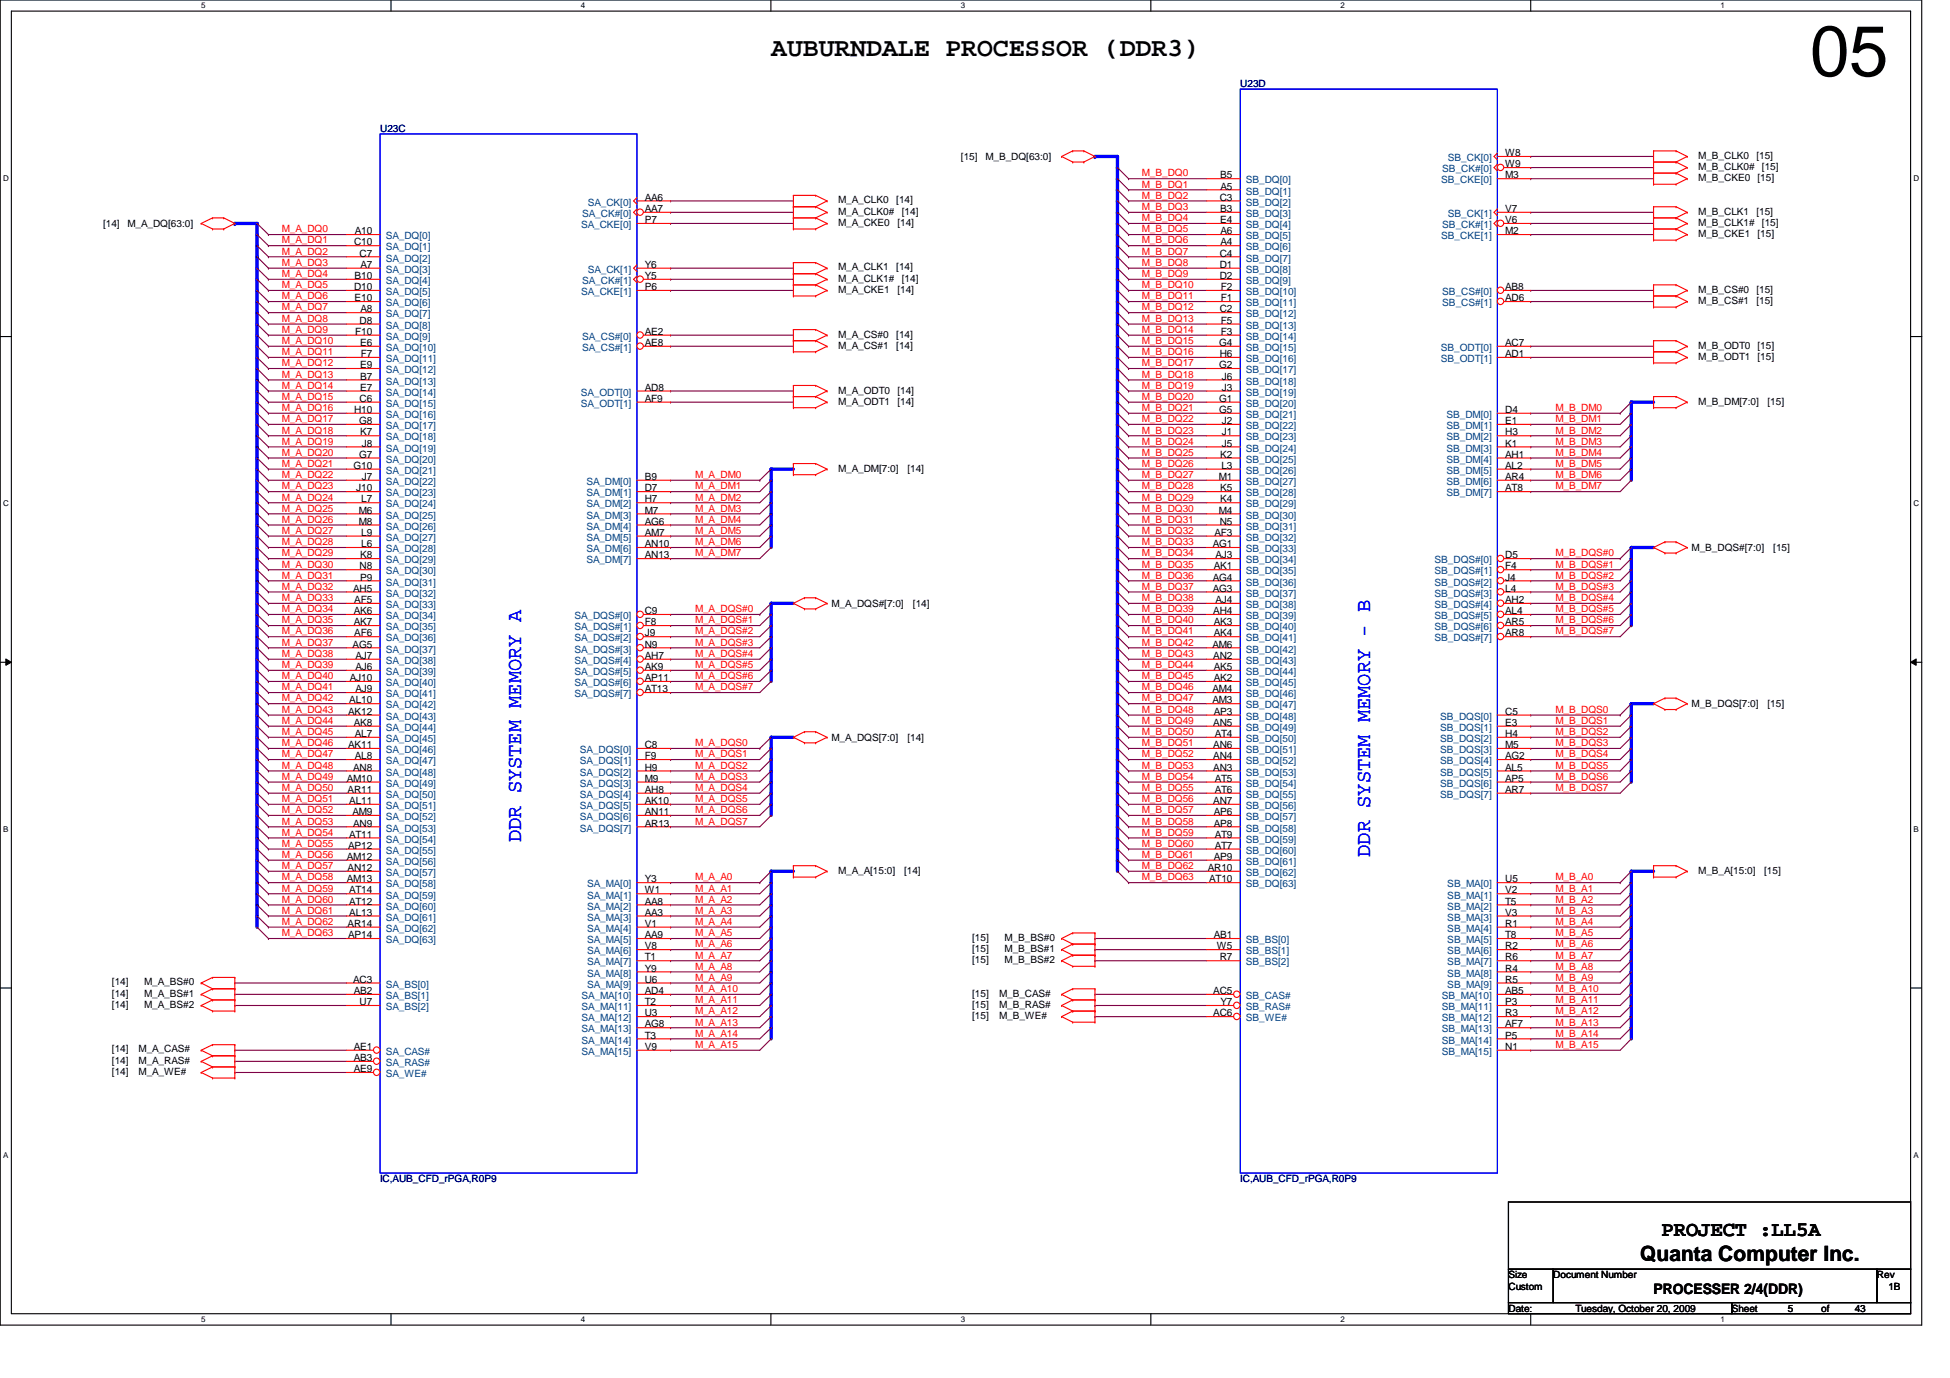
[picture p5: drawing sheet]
<svg xmlns="http://www.w3.org/2000/svg" width="297mm" height="210mm" viewBox="0 0 297 210" stroke-linecap="round" stroke-linejoin="round" font-family="sans-serif">
<defs><g id="words">
<text font-size="10.9" x="275.7" y="11.6">05</text>
<text font-size="4" x="117.5" y="8.5">AUBURNDALE PROCESSOR (DDR3)</text>
<g font-size="3.2" fill="#00f">
<text x="79.4" y="128.3" transform="rotate(-90 79.4 128.3)">DDR SYSTEM MEMORY A</text>
<text x="208.7" y="130.5" transform="rotate(-90 208.7 130.5)">DDR SYSTEM MEMORY - B</text>
</g>
<g font-size="3.2">
<text x="253.1" y="188.3">PROJECT :LL5A</text>
<text x="249.8" y="192">Quanta Computer Inc.</text>
</g>
<text font-size="2.2" x="251.9" y="197.1">PROCESSER 2/4(DDR)</text>
<g font-size="1.5" fill="#000080">
<text x="188.9" y="13.3">U23D</text>
<text x="57.9" y="20.1">U23C</text>
<text x="57.9" y="180.1">IC,AUB_CFD_rPGA,R0P9</text>
<text x="188.9" y="180.1">IC,AUB_CFD_rPGA,R0P9</text>
</g>
<g font-size="1.5">
<text x="229.3" y="23.8">W8</text>
<text x="146.4" y="24.4">[15]</text>
<text x="150.1" y="24.4">M_B_DQ[63:0]</text>
<text x="185.9" y="27.2">B5</text>
<text x="185.9" y="28.9">A5</text>
<text x="229.3" y="25.5">W9</text>
<text x="229.3" y="27.2">M3</text>
<text x="258.7" y="25.9">M_B_CLK0#</text>
<text x="258.7" y="27.6">M_B_CKE0</text>
<text x="258.7" y="24.2">M_B_CLK0</text>
<text x="267.5" y="24.2">[15]</text>
<text x="267.7" y="27.6">[15]</text>
<text x="268.4" y="25.9">[15]</text>
<text x="15.7" y="34.6">[14]</text>
<text x="19.4" y="34.6">M_A_DQ[63:0]</text>
<text x="54.1" y="35.7">A10</text>
<text x="98.2" y="30.6">AA6</text>
<text x="98.2" y="32.3">AA7</text>
<text x="98.2" y="34">P7</text>
<text x="127.7" y="31">M_A_CLK0</text>
<text x="127.7" y="32.7">M_A_CLK0#</text>
<text x="127.7" y="34.4">M_A_CKE0</text>
<text x="136.5" y="31">[14]</text>
<text x="136.7" y="34.4">[14]</text>
<text x="137.4" y="32.7">[14]</text>
<text x="185.8" y="30.6">C3</text>
<text x="185.9" y="32.3">B3</text>
<text x="185.9" y="34">E4</text>
<text x="185.9" y="35.7">A6</text>
<text x="229.3" y="32.3">V7</text>
<text x="229.3" y="34">V6</text>
<text x="229.3" y="35.7">M2</text>
<text x="258.7" y="34.4">M_B_CLK1#</text>
<text x="258.7" y="32.7">M_B_CLK1</text>
<text x="267.5" y="32.7">[15]</text>
<text x="268.4" y="34.4">[15]</text>
<text x="53.9" y="37.4">C10</text>
<text x="54.8" y="39.1">C7</text>
<text x="54.9" y="40.8">A7</text>
<text x="98.2" y="40.8">Y6</text>
<text x="127.7" y="41.2">M_A_CLK1</text>
<text x="136.5" y="41.2">[14]</text>
<text x="185.8" y="39.1">C4</text>
<text x="185.8" y="40.8">D1</text>
<text x="185.9" y="37.4">A4</text>
<text x="258.7" y="36.1">M_B_CKE1</text>
<text x="267.7" y="36.1">[15]</text>
<text x="53.9" y="44.2">D10</text>
<text x="54" y="42.5">B10</text>
<text x="54" y="45.9">E10</text>
<text x="54.9" y="47.6">A8</text>
<text x="98.2" y="42.5">Y5</text>
<text x="98.2" y="44.2">P6</text>
<text x="127.7" y="42.9">M_A_CLK1#</text>
<text x="127.7" y="44.6">M_A_CKE1</text>
<text x="136.7" y="44.6">[14]</text>
<text x="137.4" y="42.9">[14]</text>
<text x="185.8" y="42.5">D2</text>
<text x="185.8" y="47.6">C2</text>
<text x="186" y="44.2">F2</text>
<text x="186" y="45.9">F1</text>
<text x="229.3" y="44.2">AB8</text>
<text x="229.3" y="45.9">AD6</text>
<text x="258.7" y="44.6">M_B_CS#0</text>
<text x="258.7" y="46.3">M_B_CS#1</text>
<text x="267.5" y="44.6">[15]</text>
<text x="267.5" y="46.3">[15]</text>
<text x="54.1" y="51">F10</text>
<text x="54.8" y="49.3">D8</text>
<text x="54.9" y="52.7">E6</text>
<text x="98.2" y="51">AE2</text>
<text x="98.2" y="52.7">AE8</text>
<text x="127.7" y="51.4">M_A_CS#0</text>
<text x="127.7" y="53.1">M_A_CS#1</text>
<text x="136.5" y="51.4">[14]</text>
<text x="136.5" y="53.1">[14]</text>
<text x="185.7" y="52.7">G4</text>
<text x="186" y="49.3">F5</text>
<text x="186" y="51">F3</text>
<text x="229.3" y="52.7">AC7</text>
<text x="258.7" y="53.1">M_B_ODT0 [15]</text>
<text x="54.9" y="56.1">E9</text>
<text x="54.9" y="57.8">B7</text>
<text x="54.9" y="59.5">E7</text>
<text x="54.9" y="54.4">F7</text>
<text x="98.2" y="59.5">AD8</text>
<text x="127.7" y="59.9">M_A_ODT0</text>
<text x="136.7" y="59.9">[14]</text>
<text x="185.7" y="56.1">G2</text>
<text x="185.8" y="54.4">H6</text>
<text x="186.1" y="57.8">J6</text>
<text x="186.1" y="59.5">J3</text>
<text x="229.3" y="54.4">AD1</text>
<text x="258.7" y="54.8">M_B_ODT1 [15]</text>
<text x="53.9" y="62.9">H10</text>
<text x="54.7" y="64.6">G8</text>
<text x="54.8" y="61.2">C6</text>
<text x="98.2" y="61.2">AF9</text>
<text x="127.7" y="61.6">M_A_ODT1</text>
<text x="136.7" y="61.6">[14]</text>
<text x="185.7" y="61.2">G1</text>
<text x="185.7" y="62.9">G5</text>
<text x="186.1" y="64.6">J2</text>
<text x="229.3" y="62.9">D4</text>
<text x="229.3" y="64.6">E1</text>
<text x="258.7" y="61.6">M_B_DM[7:0]</text>
<text x="269.2" y="61.6">[15]</text>
<text x="53.8" y="71.4">G10</text>
<text x="54.7" y="69.7">G7</text>
<text x="54.9" y="66.3">K7</text>
<text x="55.1" y="68">J8</text>
<text x="127.7" y="71.8">M_A_DM[7:0]</text>
<text x="138.2" y="71.8">[14]</text>
<text x="185.9" y="69.7">K2</text>
<text x="186.1" y="71.4">L3</text>
<text x="186.1" y="66.3">J1</text>
<text x="186.1" y="68">J5</text>
<text x="229.3" y="66.3">H3</text>
<text x="229.3" y="68">K1</text>
<text x="229.3" y="69.7">AH1</text>
<text x="229.3" y="71.4">AL2</text>
<text x="54.3" y="74.8">J10</text>
<text x="55" y="76.5">L7</text>
<text x="55.1" y="73.1">J7</text>
<text x="98.2" y="73.1">B9</text>
<text x="98.2" y="74.8">D7</text>
<text x="98.2" y="76.5">H7</text>
<text x="185.7" y="73.1">M1</text>
<text x="185.9" y="74.8">K5</text>
<text x="185.9" y="76.5">K4</text>
<text x="229.3" y="73.1">AR4</text>
<text x="229.3" y="74.8">AT8</text>
<text x="54.6" y="78.2">M6</text>
<text x="54.6" y="79.9">M8</text>
<text x="55" y="81.6">L9</text>
<text x="55" y="83.4">L6</text>
<text x="98.2" y="78.2">M7</text>
<text x="98.2" y="79.9">AG6</text>
<text x="98.2" y="81.6">AM7</text>
<text x="98.2" y="83.4">AN10</text>
<text x="184.7" y="83.4">AG1</text>
<text x="185" y="81.6">AF3</text>
<text x="185.7" y="78.2">M4</text>
<text x="185.8" y="79.9">N5</text>
<text x="257.7" y="83.9">M_B_DQS#[7:0]</text>
<text x="270.1" y="83.9">[15]</text>
<text x="54.8" y="86.7">N8</text>
<text x="54.9" y="85">K8</text>
<text x="54.9" y="88.4">P9</text>
<text x="98.2" y="85">AN13</text>
<text x="184.7" y="88.4">AG4</text>
<text x="184.9" y="86.7">AK1</text>
<text x="185.2" y="85">AJ3</text>
<text x="229.3" y="85">D5</text>
<text x="229.3" y="86.7">F4</text>
<text x="229.3" y="88.4">J4</text>
<text x="53.8" y="90.1">AH5</text>
<text x="53.9" y="93.6">AK6</text>
<text x="53.9" y="95.2">AK7</text>
<text x="54" y="91.9">AF5</text>
<text x="98.2" y="93.6">C9</text>
<text x="98.2" y="95.2">F8</text>
<text x="126.7" y="92.5">M_A_DQS#[7:0]</text>
<text x="139.1" y="92.5">[14]</text>
<text x="184.7" y="90.1">AG3</text>
<text x="184.8" y="93.6">AH4</text>
<text x="184.9" y="95.2">AK3</text>
<text x="185.2" y="91.9">AJ4</text>
<text x="229.3" y="91.9">AH2</text>
<text x="229.3" y="93.6">AL4</text>
<text x="229.3" y="95.2">AR5</text>
<text x="229.3" y="90.1">L4</text>
<text x="53.7" y="98.6">AG5</text>
<text x="54" y="96.9">AF6</text>
<text x="54.1" y="100.4">AJ7</text>
<text x="98.2" y="96.9">J9</text>
<text x="98.2" y="98.6">N9</text>
<text x="98.2" y="100.4">AH7</text>
<text x="184.7" y="98.6">AM6</text>
<text x="184.8" y="100.4">AN2</text>
<text x="184.9" y="96.9">AK4</text>
<text x="229.3" y="96.9">AR8</text>
<text x="53.2" y="107.1">AL10</text>
<text x="53.3" y="103.8">AJ10</text>
<text x="54.1" y="102.1">AJ6</text>
<text x="54.1" y="105.5">AJ9</text>
<text x="98.2" y="102.1">AK9</text>
<text x="98.2" y="103.8">AP11</text>
<text x="98.2" y="105.5">AT13</text>
<text x="184.7" y="105.5">AM4</text>
<text x="184.7" y="107.1">AM3</text>
<text x="184.9" y="102.1">AK5</text>
<text x="184.9" y="103.8">AK2</text>
<text x="257.7" y="107.7">M_B_DQS[7:0]</text>
<text x="269.2" y="107.7">[15]</text>
<text x="53" y="108.9">AK12</text>
<text x="53" y="114">AK11</text>
<text x="53.9" y="110.6">AK8</text>
<text x="54.1" y="112.3">AL7</text>
<text x="98.2" y="114">C8</text>
<text x="126.7" y="112.9">M_A_DQS[7:0]</text>
<text x="138.2" y="112.9">[14]</text>
<text x="184.8" y="110.6">AN5</text>
<text x="184.8" y="114">AN6</text>
<text x="184.9" y="108.9">AP3</text>
<text x="185" y="112.3">AT4</text>
<text x="229.3" y="108.9">C5</text>
<text x="229.3" y="110.6">E3</text>
<text x="229.3" y="112.3">H4</text>
<text x="229.3" y="114">M5</text>
<text x="52.8" y="119.1">AM10</text>
<text x="53.8" y="117.4">AN8</text>
<text x="54.1" y="115.7">AL8</text>
<text x="98.2" y="115.7">F9</text>
<text x="98.2" y="117.4">H9</text>
<text x="98.2" y="119.1">M9</text>
<text x="184.8" y="115.7">AN4</text>
<text x="184.8" y="117.4">AN3</text>
<text x="185" y="119.1">AT5</text>
<text x="229.3" y="115.7">AG2</text>
<text x="229.3" y="117.4">AL5</text>
<text x="229.3" y="119.1">AP5</text>
<text x="53" y="120.8">AR11</text>
<text x="53.2" y="122.5">AL11</text>
<text x="53.7" y="124.2">AM9</text>
<text x="53.8" y="125.9">AN9</text>
<text x="98.2" y="120.8">AH8</text>
<text x="98.2" y="122.5">AK10</text>
<text x="98.2" y="124.2">AN11</text>
<text x="98.2" y="125.9">AR13</text>
<text x="184.8" y="122.5">AN7</text>
<text x="184.9" y="124.2">AP6</text>
<text x="184.9" y="125.9">AP8</text>
<text x="185" y="120.8">AT6</text>
<text x="229.3" y="120.8">AR7</text>
<text x="52.8" y="131">AM12</text>
<text x="53" y="129.3">AP12</text>
<text x="53.2" y="127.6">AT11</text>
<text x="184.9" y="131">AP9</text>
<text x="185" y="127.6">AT9</text>
<text x="185" y="129.3">AT7</text>
<text x="52.8" y="134.4">AM13</text>
<text x="53" y="132.7">AN12</text>
<text x="53.2" y="136.1">AT14</text>
<text x="53.2" y="137.8">AT12</text>
<text x="98.2" y="134.4">Y3</text>
<text x="98.2" y="136.1">W1</text>
<text x="98.2" y="137.8">AA8</text>
<text x="127.7" y="133.1">M_A_A[15:0]</text>
<text x="137.7" y="133.1">[14]</text>
<text x="184" y="132.7">AR10</text>
<text x="184.2" y="134.4">AT10</text>
<text x="229.3" y="134.4">U5</text>
<text x="229.3" y="136.1">V2</text>
<text x="229.3" y="137.8">T5</text>
<text x="258.7" y="133.1">M_B_A[15:0]</text>
<text x="268.7" y="133.1">[15]</text>
<text x="53" y="141.2">AR14</text>
<text x="53" y="142.9">AP14</text>
<text x="53.2" y="139.5">AL13</text>
<text x="98.2" y="139.5">AA3</text>
<text x="98.2" y="141.2">V1</text>
<text x="98.2" y="142.9">AA9</text>
<text x="148.1" y="143.3">[15]</text>
<text x="153" y="143.3">M_B_BS#0</text>
<text x="184.9" y="142.9">AB1</text>
<text x="229.3" y="139.5">V3</text>
<text x="229.3" y="141.2">R1</text>
<text x="229.3" y="142.9">T8</text>
<text x="53.8" y="149.7">AC3</text>
<text x="98.2" y="144.6">V8</text>
<text x="98.2" y="146.3">T1</text>
<text x="98.2" y="148">Y9</text>
<text x="98.2" y="149.7">U6</text>
<text x="148.1" y="145">[15]</text>
<text x="148.1" y="146.7">[15]</text>
<text x="153" y="145">M_B_BS#1</text>
<text x="153" y="146.7">M_B_BS#2</text>
<text x="185.4" y="144.6">W5</text>
<text x="185.8" y="146.3">R7</text>
<text x="229.3" y="144.6">R2</text>
<text x="229.3" y="146.3">R6</text>
<text x="229.3" y="148">R4</text>
<text x="229.3" y="149.7">R5</text>
<text x="17.1" y="150.1">[14]</text>
<text x="17.1" y="151.8">[14]</text>
<text x="17.1" y="153.5">[14]</text>
<text x="22" y="150.1">M_A_BS#0</text>
<text x="22" y="151.8">M_A_BS#1</text>
<text x="22" y="153.5">M_A_BS#2</text>
<text x="53.9" y="151.4">AB2</text>
<text x="54.8" y="153.1">U7</text>
<text x="98.2" y="151.4">AD4</text>
<text x="98.2" y="153.1">T2</text>
<text x="98.2" y="154.8">U3</text>
<text x="148.1" y="155.2">[15]</text>
<text x="148.1" y="153.5">[15]</text>
<text x="148.1" y="151.8">[15]</text>
<text x="152.2" y="155.2">M_B_WE#</text>
<text x="152.2" y="153.5">M_B_RAS#</text>
<text x="152.2" y="151.8">M_B_CAS#</text>
<text x="184.8" y="151.4">AC5</text>
<text x="184.8" y="154.8">AC6</text>
<text x="185.9" y="153.1">Y7</text>
<text x="229.3" y="151.4">AB5</text>
<text x="229.3" y="153.1">P3</text>
<text x="229.3" y="154.8">R3</text>
<text x="17.1" y="160.3">[14]</text>
<text x="21.1" y="160.3">M_A_CAS#</text>
<text x="53.9" y="159.9">AE1</text>
<text x="53.9" y="161.6">AB3</text>
<text x="98.2" y="156.5">AG8</text>
<text x="98.2" y="158.2">T3</text>
<text x="98.2" y="159.9">V9</text>
<text x="229.3" y="156.5">AF7</text>
<text x="229.3" y="158.2">P5</text>
<text x="229.3" y="159.9">N1</text>
<text x="17.1" y="163.7">[14]</text>
<text x="17.1" y="162.1">[14]</text>
<text x="21.1" y="163.7">M_A_WE#</text>
<text x="21.1" y="162.1">M_A_RAS#</text>
<text x="53.9" y="163.3">AE9</text>
<text x="229.8" y="194.7">Size</text>
<text x="229.8" y="196.4">Custom</text>
<text x="236.6" y="194.7">Document Number</text>
<text x="285.9" y="194.7">Rev</text>
<text x="287.7" y="196.4">1B</text>
<text x="229.8" y="199.8">Date:</text>
<text x="240" y="199.8">Tuesday, October 20, 2009</text>
<text x="263.8" y="199.8">Sheet</text>
<text x="272.3" y="199.8">5</text>
<text x="277.4" y="199.8">of</text>
<text x="282.5" y="199.8">43</text>
</g>
<g font-size="1.5" fill="#f00">
<text x="173.9" y="26.9">M_B_DQ0</text>
<text x="173.9" y="28.6">M_B_DQ1</text>
<text x="42.9" y="35.4">M_A_DQ0</text>
<text x="173.9" y="30.3">M_B_DQ2</text>
<text x="173.9" y="32">M_B_DQ3</text>
<text x="173.9" y="33.7">M_B_DQ4</text>
<text x="173.9" y="35.4">M_B_DQ5</text>
<text x="42.9" y="37.1">M_A_DQ1</text>
<text x="42.9" y="38.8">M_A_DQ2</text>
<text x="42.9" y="40.5">M_A_DQ3</text>
<text x="173.9" y="37.1">M_B_DQ6</text>
<text x="173.9" y="38.8">M_B_DQ7</text>
<text x="173.9" y="40.5">M_B_DQ8</text>
<text x="42.9" y="42.2">M_A_DQ4</text>
<text x="42.9" y="43.9">M_A_DQ5</text>
<text x="42.9" y="45.6">M_A_DQ6</text>
<text x="42.9" y="47.3">M_A_DQ7</text>
<text x="173.9" y="43.9">M_B_DQ10</text>
<text x="173.9" y="45.6">M_B_DQ11</text>
<text x="173.9" y="47.3">M_B_DQ12</text>
<text x="173.9" y="42.2">M_B_DQ9</text>
<text x="42.9" y="52.4">M_A_DQ10</text>
<text x="42.9" y="49">M_A_DQ8</text>
<text x="42.9" y="50.7">M_A_DQ9</text>
<text x="173.9" y="49">M_B_DQ13</text>
<text x="173.9" y="52.4">M_B_DQ15</text>
<text x="173.9" y="50.7">M_B_DQ14</text>
<text x="42.9" y="54.1">M_A_DQ11</text>
<text x="42.9" y="57.5">M_A_DQ13</text>
<text x="42.9" y="55.8">M_A_DQ12</text>
<text x="42.9" y="59.2">M_A_DQ14</text>
<text x="173.9" y="57.5">M_B_DQ18</text>
<text x="173.9" y="59.2">M_B_DQ19</text>
<text x="173.9" y="54.1">M_B_DQ16</text>
<text x="173.9" y="55.8">M_B_DQ17</text>
<text x="42.9" y="60.9">M_A_DQ15</text>
<text x="42.9" y="62.6">M_A_DQ16</text>
<text x="42.9" y="64.3">M_A_DQ17</text>
<text x="173.9" y="62.6">M_B_DQ21</text>
<text x="173.9" y="60.9">M_B_DQ20</text>
<text x="173.9" y="64.3">M_B_DQ22</text>
<text x="236.9" y="64.3">M_B_DM1</text>
<text x="236.9" y="62.6">M_B_DM0</text>
<text x="42.9" y="66">M_A_DQ18</text>
<text x="42.9" y="67.7">M_A_DQ19</text>
<text x="42.9" y="71.1">M_A_DQ21</text>
<text x="42.9" y="69.4">M_A_DQ20</text>
<text x="173.9" y="66">M_B_DQ23</text>
<text x="173.9" y="69.4">M_B_DQ25</text>
<text x="173.9" y="67.7">M_B_DQ24</text>
<text x="173.9" y="71.1">M_B_DQ26</text>
<text x="236.9" y="67.7">M_B_DM3</text>
<text x="236.9" y="66">M_B_DM2</text>
<text x="236.9" y="71.1">M_B_DM5</text>
<text x="236.9" y="69.4">M_B_DM4</text>
<text x="42.9" y="72.8">M_A_DQ22</text>
<text x="42.9" y="74.5">M_A_DQ23</text>
<text x="42.9" y="76.2">M_A_DQ24</text>
<text x="42.9" y="77.9">M_A_DQ25</text>
<text x="105.9" y="74.5">M_A_DM1</text>
<text x="105.9" y="72.8">M_A_DM0</text>
<text x="105.9" y="77.9">M_A_DM3</text>
<text x="105.9" y="76.2">M_A_DM2</text>
<text x="173.9" y="77.9">M_B_DQ30</text>
<text x="173.9" y="74.5">M_B_DQ28</text>
<text x="173.9" y="76.2">M_B_DQ29</text>
<text x="173.9" y="72.8">M_B_DQ27</text>
<text x="236.9" y="72.8">M_B_DM6</text>
<text x="236.9" y="74.5">M_B_DM7</text>
<text x="42.9" y="83.1">M_A_DQ28</text>
<text x="42.9" y="81.3">M_A_DQ27</text>
<text x="42.9" y="79.6">M_A_DQ26</text>
<text x="105.9" y="81.3">M_A_DM5</text>
<text x="105.9" y="83.1">M_A_DM6</text>
<text x="105.9" y="79.6">M_A_DM4</text>
<text x="173.9" y="79.6">M_B_DQ31</text>
<text x="173.9" y="81.3">M_B_DQ32</text>
<text x="173.9" y="83.1">M_B_DQ33</text>
<text x="42.9" y="88.1">M_A_DQ31</text>
<text x="42.9" y="86.4">M_A_DQ30</text>
<text x="42.9" y="84.8">M_A_DQ29</text>
<text x="42.9" y="89.8">M_A_DQ32</text>
<text x="105.9" y="84.8">M_A_DM7</text>
<text x="173.9" y="84.8">M_B_DQ34</text>
<text x="173.9" y="86.4">M_B_DQ35</text>
<text x="173.9" y="89.8">M_B_DQ37</text>
<text x="173.9" y="88.1">M_B_DQ36</text>
<text x="236.9" y="86.4">M_B_DQS#1</text>
<text x="236.9" y="84.8">M_B_DQS#0</text>
<text x="236.9" y="89.8">M_B_DQS#3</text>
<text x="236.9" y="88.1">M_B_DQS#2</text>
<text x="42.9" y="93.3">M_A_DQ34</text>
<text x="42.9" y="95">M_A_DQ35</text>
<text x="42.9" y="91.6">M_A_DQ33</text>
<text x="105.9" y="95">M_A_DQS#1</text>
<text x="105.9" y="93.3">M_A_DQS#0</text>
<text x="173.9" y="93.3">M_B_DQ39</text>
<text x="173.9" y="91.6">M_B_DQ38</text>
<text x="173.9" y="95">M_B_DQ40</text>
<text x="236.9" y="93.3">M_B_DQS#5</text>
<text x="236.9" y="95">M_B_DQS#6</text>
<text x="236.9" y="91.6">M_B_DQS#4</text>
<text x="42.9" y="98.3">M_A_DQ37</text>
<text x="42.9" y="96.6">M_A_DQ36</text>
<text x="42.9" y="100.1">M_A_DQ38</text>
<text x="42.9" y="101.8">M_A_DQ39</text>
<text x="105.9" y="98.3">M_A_DQS#3</text>
<text x="105.9" y="96.6">M_A_DQS#2</text>
<text x="105.9" y="101.8">M_A_DQS#5</text>
<text x="105.9" y="100.1">M_A_DQS#4</text>
<text x="173.9" y="96.6">M_B_DQ41</text>
<text x="173.9" y="101.8">M_B_DQ44</text>
<text x="173.9" y="100.1">M_B_DQ43</text>
<text x="173.9" y="98.3">M_B_DQ42</text>
<text x="236.9" y="96.6">M_B_DQS#7</text>
<text x="42.9" y="103.5">M_A_DQ40</text>
<text x="42.9" y="106.8">M_A_DQ42</text>
<text x="42.9" y="105.2">M_A_DQ41</text>
<text x="105.9" y="103.5">M_A_DQS#6</text>
<text x="105.9" y="105.2">M_A_DQS#7</text>
<text x="173.9" y="105.2">M_B_DQ46</text>
<text x="173.9" y="106.8">M_B_DQ47</text>
<text x="173.9" y="103.5">M_B_DQ45</text>
<text x="42.9" y="113.7">M_A_DQ46</text>
<text x="42.9" y="110.3">M_A_DQ44</text>
<text x="42.9" y="112">M_A_DQ45</text>
<text x="42.9" y="108.6">M_A_DQ43</text>
<text x="105.9" y="113.7">M_A_DQS0</text>
<text x="173.9" y="113.7">M_B_DQ51</text>
<text x="173.9" y="112">M_B_DQ50</text>
<text x="173.9" y="108.6">M_B_DQ48</text>
<text x="173.9" y="110.3">M_B_DQ49</text>
<text x="236.9" y="110.3">M_B_DQS1</text>
<text x="236.9" y="108.6">M_B_DQS0</text>
<text x="236.9" y="113.7">M_B_DQS3</text>
<text x="236.9" y="112">M_B_DQS2</text>
<text x="42.9" y="115.4">M_A_DQ47</text>
<text x="42.9" y="118.8">M_A_DQ49</text>
<text x="42.9" y="117.1">M_A_DQ48</text>
<text x="105.9" y="115.4">M_A_DQS1</text>
<text x="105.9" y="117.1">M_A_DQS2</text>
<text x="105.9" y="118.8">M_A_DQS3</text>
<text x="173.9" y="117.1">M_B_DQ53</text>
<text x="173.9" y="118.8">M_B_DQ54</text>
<text x="173.9" y="115.4">M_B_DQ52</text>
<text x="236.9" y="117.1">M_B_DQS5</text>
<text x="236.9" y="118.8">M_B_DQS6</text>
<text x="236.9" y="115.4">M_B_DQS4</text>
<text x="42.9" y="123.9">M_A_DQ52</text>
<text x="42.9" y="125.6">M_A_DQ53</text>
<text x="42.9" y="122.2">M_A_DQ51</text>
<text x="42.9" y="120.5">M_A_DQ50</text>
<text x="105.9" y="120.5">M_A_DQS4</text>
<text x="105.9" y="123.9">M_A_DQS6</text>
<text x="105.9" y="122.2">M_A_DQS5</text>
<text x="105.9" y="125.6">M_A_DQS7</text>
<text x="173.9" y="122.2">M_B_DQ56</text>
<text x="173.9" y="123.9">M_B_DQ57</text>
<text x="173.9" y="120.5">M_B_DQ55</text>
<text x="173.9" y="125.6">M_B_DQ58</text>
<text x="236.9" y="120.5">M_B_DQS7</text>
<text x="42.9" y="127.3">M_A_DQ54</text>
<text x="42.9" y="130.7">M_A_DQ56</text>
<text x="42.9" y="129">M_A_DQ55</text>
<text x="173.9" y="127.3">M_B_DQ59</text>
<text x="173.9" y="130.7">M_B_DQ61</text>
<text x="173.9" y="129">M_B_DQ60</text>
<text x="42.9" y="134.1">M_A_DQ58</text>
<text x="42.9" y="135.8">M_A_DQ59</text>
<text x="42.9" y="137.5">M_A_DQ60</text>
<text x="42.9" y="132.4">M_A_DQ57</text>
<text x="105.9" y="134.1">M_A_A0</text>
<text x="105.9" y="135.8">M_A_A1</text>
<text x="105.9" y="137.5">M_A_A2</text>
<text x="173.9" y="134.1">M_B_DQ63</text>
<text x="173.9" y="132.4">M_B_DQ62</text>
<text x="236.9" y="135.8">M_B_A1</text>
<text x="236.9" y="137.5">M_B_A2</text>
<text x="236.9" y="134.1">M_B_A0</text>
<text x="42.9" y="139.2">M_A_DQ61</text>
<text x="42.9" y="140.9">M_A_DQ62</text>
<text x="42.9" y="142.6">M_A_DQ63</text>
<text x="105.9" y="139.2">M_A_A3</text>
<text x="105.9" y="142.6">M_A_A5</text>
<text x="105.9" y="140.9">M_A_A4</text>
<text x="236.9" y="139.2">M_B_A3</text>
<text x="236.9" y="142.6">M_B_A5</text>
<text x="236.9" y="140.9">M_B_A4</text>
<text x="105.9" y="144.3">M_A_A6</text>
<text x="105.9" y="146">M_A_A7</text>
<text x="105.9" y="149.4">M_A_A9</text>
<text x="105.9" y="147.7">M_A_A8</text>
<text x="236.9" y="149.4">M_B_A9</text>
<text x="236.9" y="147.7">M_B_A8</text>
<text x="236.9" y="144.3">M_B_A6</text>
<text x="236.9" y="146">M_B_A7</text>
<text x="105.9" y="151.1">M_A_A10</text>
<text x="105.9" y="152.8">M_A_A11</text>
<text x="105.9" y="154.5">M_A_A12</text>
<text x="236.9" y="151.1">M_B_A10</text>
<text x="236.9" y="152.8">M_B_A11</text>
<text x="236.9" y="154.5">M_B_A12</text>
<text x="105.9" y="159.6">M_A_A15</text>
<text x="105.9" y="157.9">M_A_A14</text>
<text x="105.9" y="156.2">M_A_A13</text>
<text x="236.9" y="159.6">M_B_A15</text>
<text x="236.9" y="157.9">M_B_A14</text>
<text x="236.9" y="156.2">M_B_A13</text>
</g>
<g font-size="1.5" fill="#004080">
<text x="189.8" y="27.9">SB_DQ[0]</text>
<text x="189.8" y="29.6">SB_DQ[1]</text>
<text x="219.5" y="27.9">SB_CKE[0]</text>
<text x="219.7" y="26.2">SB_CK#[0]</text>
<text x="220.6" y="24.6">SB_CK[0]</text>
<text x="88.5" y="34.8">SA_CKE[0]</text>
<text x="88.7" y="33.1">SA_CK#[0]</text>
<text x="89.5" y="31.3">SA_CK[0]</text>
<text x="189.8" y="31.3">SB_DQ[2]</text>
<text x="189.8" y="33.1">SB_DQ[3]</text>
<text x="189.8" y="34.8">SB_DQ[4]</text>
<text x="219.7" y="34.8">SB_CK#[1]</text>
<text x="220.6" y="33.1">SB_CK[1]</text>
<text x="58.8" y="36.4">SA_DQ[0]</text>
<text x="58.8" y="38.1">SA_DQ[1]</text>
<text x="58.8" y="39.8">SA_DQ[2]</text>
<text x="58.8" y="41.6">SA_DQ[3]</text>
<text x="89.5" y="41.6">SA_CK[1]</text>
<text x="189.8" y="36.4">SB_DQ[5]</text>
<text x="189.8" y="38.1">SB_DQ[6]</text>
<text x="189.8" y="39.8">SB_DQ[7]</text>
<text x="189.8" y="41.6">SB_DQ[8]</text>
<text x="219.5" y="36.4">SB_CKE[1]</text>
<text x="58.8" y="43.3">SA_DQ[4]</text>
<text x="58.8" y="45">SA_DQ[5]</text>
<text x="58.8" y="46.7">SA_DQ[6]</text>
<text x="88.5" y="45">SA_CKE[1]</text>
<text x="88.7" y="43.3">SA_CK#[1]</text>
<text x="189.8" y="43.3">SB_DQ[9]</text>
<text x="189.8" y="45">SB_DQ[10]</text>
<text x="189.8" y="46.7">SB_DQ[11]</text>
<text x="219.7" y="45">SB_CS#[0]</text>
<text x="219.7" y="46.7">SB_CS#[1]</text>
<text x="58.8" y="48.3">SA_DQ[7]</text>
<text x="58.8" y="50.1">SA_DQ[8]</text>
<text x="58.8" y="51.8">SA_DQ[9]</text>
<text x="58.8" y="53.5">SA_DQ[10]</text>
<text x="88.7" y="51.8">SA_CS#[0]</text>
<text x="88.7" y="53.5">SA_CS#[1]</text>
<text x="189.8" y="48.3">SB_DQ[12]</text>
<text x="189.8" y="50.1">SB_DQ[13]</text>
<text x="189.8" y="51.8">SB_DQ[14]</text>
<text x="189.8" y="53.5">SB_DQ[15]</text>
<text x="219.5" y="53.5">SB_ODT[0]</text>
<text x="58.8" y="55.2">SA_DQ[11]</text>
<text x="58.8" y="56.9">SA_DQ[12]</text>
<text x="58.8" y="58.6">SA_DQ[13]</text>
<text x="189.8" y="55.2">SB_DQ[16]</text>
<text x="189.8" y="56.9">SB_DQ[17]</text>
<text x="189.8" y="58.6">SB_DQ[18]</text>
<text x="219.5" y="55.2">SB_ODT[1]</text>
<text x="58.8" y="60.3">SA_DQ[14]</text>
<text x="58.8" y="62">SA_DQ[15]</text>
<text x="58.8" y="63.7">SA_DQ[16]</text>
<text x="58.8" y="65.4">SA_DQ[17]</text>
<text x="88.5" y="60.3">SA_ODT[0]</text>
<text x="88.5" y="62">SA_ODT[1]</text>
<text x="189.8" y="60.3">SB_DQ[19]</text>
<text x="189.8" y="62">SB_DQ[20]</text>
<text x="189.8" y="63.7">SB_DQ[21]</text>
<text x="189.8" y="65.4">SB_DQ[22]</text>
<text x="220.3" y="63.7">SB_DM[0]</text>
<text x="220.3" y="65.4">SB_DM[1]</text>
<text x="58.8" y="67.1">SA_DQ[18]</text>
<text x="58.8" y="68.8">SA_DQ[19]</text>
<text x="58.8" y="70.5">SA_DQ[20]</text>
<text x="189.8" y="67.1">SB_DQ[23]</text>
<text x="189.8" y="68.8">SB_DQ[24]</text>
<text x="189.8" y="70.5">SB_DQ[25]</text>
<text x="220.3" y="67.1">SB_DM[2]</text>
<text x="220.3" y="68.8">SB_DM[3]</text>
<text x="220.3" y="70.5">SB_DM[4]</text>
<text x="58.8" y="72.2">SA_DQ[21]</text>
<text x="58.8" y="73.9">SA_DQ[22]</text>
<text x="58.8" y="75.6">SA_DQ[23]</text>
<text x="58.8" y="77.3">SA_DQ[24]</text>
<text x="89.3" y="73.9">SA_DM[0]</text>
<text x="89.3" y="75.6">SA_DM[1]</text>
<text x="89.3" y="77.3">SA_DM[2]</text>
<text x="189.8" y="72.2">SB_DQ[26]</text>
<text x="189.8" y="73.9">SB_DQ[27]</text>
<text x="189.8" y="75.6">SB_DQ[28]</text>
<text x="189.8" y="77.3">SB_DQ[29]</text>
<text x="220.3" y="72.2">SB_DM[5]</text>
<text x="220.3" y="73.9">SB_DM[6]</text>
<text x="220.3" y="75.6">SB_DM[7]</text>
<text x="58.8" y="79">SA_DQ[25]</text>
<text x="58.8" y="80.7">SA_DQ[26]</text>
<text x="58.8" y="82.4">SA_DQ[27]</text>
<text x="89.3" y="79">SA_DM[3]</text>
<text x="89.3" y="80.7">SA_DM[4]</text>
<text x="89.3" y="82.4">SA_DM[5]</text>
<text x="189.8" y="79">SB_DQ[30]</text>
<text x="189.8" y="80.7">SB_DQ[31]</text>
<text x="189.8" y="82.4">SB_DQ[32]</text>
<text x="58.8" y="84.1">SA_DQ[28]</text>
<text x="58.8" y="85.8">SA_DQ[29]</text>
<text x="58.8" y="87.5">SA_DQ[30]</text>
<text x="58.8" y="89.2">SA_DQ[31]</text>
<text x="89.3" y="84.1">SA_DM[6]</text>
<text x="89.3" y="85.8">SA_DM[7]</text>
<text x="189.8" y="84.1">SB_DQ[33]</text>
<text x="189.8" y="85.8">SB_DQ[34]</text>
<text x="189.8" y="87.5">SB_DQ[35]</text>
<text x="189.8" y="89.2">SB_DQ[36]</text>
<text x="218.5" y="85.8">SB_DQS#[0]</text>
<text x="218.5" y="87.5">SB_DQS#[1]</text>
<text x="218.5" y="89.2">SB_DQS#[2]</text>
<text x="58.8" y="90.9">SA_DQ[32]</text>
<text x="58.8" y="92.6">SA_DQ[33]</text>
<text x="58.8" y="94.3">SA_DQ[34]</text>
<text x="87.5" y="94.3">SA_DQS#[0]</text>
<text x="189.8" y="90.9">SB_DQ[37]</text>
<text x="189.8" y="92.6">SB_DQ[38]</text>
<text x="189.8" y="94.3">SB_DQ[39]</text>
<text x="218.5" y="92.6">SB_DQS#[4]</text>
<text x="218.5" y="94.3">SB_DQS#[5]</text>
<text x="218.5" y="90.9">SB_DQS#[3]</text>
<text x="58.8" y="96">SA_DQ[35]</text>
<text x="58.8" y="97.7">SA_DQ[36]</text>
<text x="58.8" y="99.4">SA_DQ[37]</text>
<text x="58.8" y="101.1">SA_DQ[38]</text>
<text x="87.5" y="96">SA_DQS#[1]</text>
<text x="87.5" y="97.7">SA_DQS#[2]</text>
<text x="87.5" y="99.4">SA_DQS#[3]</text>
<text x="87.5" y="101.1">SA_DQS#[4]</text>
<text x="189.8" y="96">SB_DQ[40]</text>
<text x="189.8" y="97.7">SB_DQ[41]</text>
<text x="189.8" y="99.4">SB_DQ[42]</text>
<text x="189.8" y="101.1">SB_DQ[43]</text>
<text x="218.5" y="96">SB_DQS#[6]</text>
<text x="218.5" y="97.7">SB_DQS#[7]</text>
<text x="58.8" y="102.8">SA_DQ[39]</text>
<text x="58.8" y="104.5">SA_DQ[40]</text>
<text x="58.8" y="106.2">SA_DQ[41]</text>
<text x="58.8" y="107.9">SA_DQ[42]</text>
<text x="87.5" y="102.8">SA_DQS#[5]</text>
<text x="87.5" y="104.5">SA_DQS#[6]</text>
<text x="87.5" y="106.2">SA_DQS#[7]</text>
<text x="189.8" y="102.8">SB_DQ[44]</text>
<text x="189.8" y="104.5">SB_DQ[45]</text>
<text x="189.8" y="106.2">SB_DQ[46]</text>
<text x="189.8" y="107.9">SB_DQ[47]</text>
<text x="58.8" y="109.6">SA_DQ[43]</text>
<text x="58.8" y="111.3">SA_DQ[44]</text>
<text x="58.8" y="113">SA_DQ[45]</text>
<text x="189.8" y="109.6">SB_DQ[48]</text>
<text x="189.8" y="111.3">SB_DQ[49]</text>
<text x="189.8" y="113">SB_DQ[50]</text>
<text x="219.4" y="109.6">SB_DQS[0]</text>
<text x="219.4" y="111.3">SB_DQS[1]</text>
<text x="219.4" y="113">SB_DQS[2]</text>
<text x="58.8" y="114.7">SA_DQ[46]</text>
<text x="58.8" y="116.4">SA_DQ[47]</text>
<text x="58.8" y="118.2">SA_DQ[48]</text>
<text x="58.8" y="119.8">SA_DQ[49]</text>
<text x="88.3" y="114.7">SA_DQS[0]</text>
<text x="88.3" y="116.4">SA_DQS[1]</text>
<text x="88.3" y="118.2">SA_DQS[2]</text>
<text x="88.3" y="119.8">SA_DQS[3]</text>
<text x="189.8" y="114.7">SB_DQ[51]</text>
<text x="189.8" y="116.4">SB_DQ[52]</text>
<text x="189.8" y="118.2">SB_DQ[53]</text>
<text x="189.8" y="119.8">SB_DQ[54]</text>
<text x="219.4" y="116.4">SB_DQS[4]</text>
<text x="219.4" y="118.2">SB_DQS[5]</text>
<text x="219.4" y="119.8">SB_DQS[6]</text>
<text x="219.4" y="114.7">SB_DQS[3]</text>
<text x="58.8" y="121.5">SA_DQ[50]</text>
<text x="58.8" y="123.2">SA_DQ[51]</text>
<text x="58.8" y="124.9">SA_DQ[52]</text>
<text x="88.3" y="121.5">SA_DQS[4]</text>
<text x="88.3" y="123.2">SA_DQS[5]</text>
<text x="88.3" y="124.9">SA_DQS[6]</text>
<text x="189.8" y="121.5">SB_DQ[55]</text>
<text x="189.8" y="123.2">SB_DQ[56]</text>
<text x="189.8" y="124.9">SB_DQ[57]</text>
<text x="219.4" y="121.5">SB_DQS[7]</text>
<text x="58.8" y="126.7">SA_DQ[53]</text>
<text x="58.8" y="128.4">SA_DQ[54]</text>
<text x="58.8" y="130">SA_DQ[55]</text>
<text x="58.8" y="131.7">SA_DQ[56]</text>
<text x="88.3" y="126.7">SA_DQS[7]</text>
<text x="189.8" y="126.7">SB_DQ[58]</text>
<text x="189.8" y="128.4">SB_DQ[59]</text>
<text x="189.8" y="130">SB_DQ[60]</text>
<text x="189.8" y="131.7">SB_DQ[61]</text>
<text x="58.8" y="133.4">SA_DQ[57]</text>
<text x="58.8" y="135.2">SA_DQ[58]</text>
<text x="58.8" y="136.9">SA_DQ[59]</text>
<text x="89.4" y="135.2">SA_MA[0]</text>
<text x="89.4" y="136.9">SA_MA[1]</text>
<text x="189.8" y="133.4">SB_DQ[62]</text>
<text x="189.8" y="135.2">SB_DQ[63]</text>
<text x="220.5" y="135.2">SB_MA[0]</text>
<text x="220.5" y="136.9">SB_MA[1]</text>
<text x="58.8" y="138.6">SA_DQ[60]</text>
<text x="58.8" y="140.3">SA_DQ[61]</text>
<text x="58.8" y="141.9">SA_DQ[62]</text>
<text x="58.8" y="143.7">SA_DQ[63]</text>
<text x="89.4" y="138.6">SA_MA[2]</text>
<text x="89.4" y="140.3">SA_MA[3]</text>
<text x="89.4" y="141.9">SA_MA[4]</text>
<text x="89.4" y="143.7">SA_MA[5]</text>
<text x="189.8" y="143.7">SB_BS[0]</text>
<text x="220.5" y="138.6">SB_MA[2]</text>
<text x="220.5" y="140.3">SB_MA[3]</text>
<text x="220.5" y="141.9">SB_MA[4]</text>
<text x="220.5" y="143.7">SB_MA[5]</text>
<text x="89.4" y="145.4">SA_MA[6]</text>
<text x="89.4" y="147.1">SA_MA[7]</text>
<text x="89.4" y="148.8">SA_MA[8]</text>
<text x="189.8" y="145.4">SB_BS[1]</text>
<text x="189.8" y="147.1">SB_BS[2]</text>
<text x="220.5" y="145.4">SB_MA[6]</text>
<text x="220.5" y="147.1">SB_MA[7]</text>
<text x="220.5" y="148.8">SB_MA[8]</text>
<text x="58.8" y="150.5">SA_BS[0]</text>
<text x="58.8" y="152.2">SA_BS[1]</text>
<text x="58.8" y="153.9">SA_BS[2]</text>
<text x="88.6" y="152.2">SA_MA[10]</text>
<text x="88.6" y="153.9">SA_MA[11]</text>
<text x="88.6" y="155.6">SA_MA[12]</text>
<text x="89.4" y="150.5">SA_MA[9]</text>
<text x="189.8" y="152.2">SB_CAS#</text>
<text x="189.8" y="153.9">SB_RAS#</text>
<text x="189.8" y="155.6">SB_WE#</text>
<text x="219.6" y="152.2">SB_MA[10]</text>
<text x="219.6" y="153.9">SB_MA[11]</text>
<text x="219.6" y="155.6">SB_MA[12]</text>
<text x="220.5" y="150.5">SB_MA[9]</text>
<text x="58.8" y="160.7">SA_CAS#</text>
<text x="88.6" y="157.3">SA_MA[13]</text>
<text x="88.6" y="159">SA_MA[14]</text>
<text x="88.6" y="160.7">SA_MA[15]</text>
<text x="219.6" y="157.3">SB_MA[13]</text>
<text x="219.6" y="159">SB_MA[14]</text>
<text x="219.6" y="160.7">SB_MA[15]</text>
<text x="58.8" y="162.4">SA_RAS#</text>
<text x="58.8" y="164.1">SA_WE#</text>
</g>
<g font-size="1.2">
<text x="30.6" y="1.3">5</text>
<text x="88.5" y="1.3">4</text>
<text x="146.3" y="1.3">3</text>
<text x="204.2" y="1.3">2</text>
<text x="262.1" y="1.3">1</text>
<text x=".5" y="27.6">D</text>
<text x="291.5" y="27.6">D</text>
<text x=".5" y="77.1">C</text>
<text x="291.5" y="77.1">C</text>
<text x=".5" y="126.7">B</text>
<text x="291.5" y="126.7">B</text>
<text x=".5" y="176.4">A</text>
<text x="291.5" y="176.4">A</text>
<text x="30.6" y="201.4">5</text>
<text x="88.5" y="201.4">4</text>
<text x="146.3" y="201.4">3</text>
<text x="204.2" y="201.4">2</text>
<text x="262.1" y="201.4">1</text>
</g>
</g></defs>
<path d="M0 0h292.7v201.8h-292.7zM1.7 1.7h289.3v198.4h-289.3z" fill="none" stroke="#000" stroke-width=".17"/>
<g fill="#fff">
<path d="M30.6 .2h.7v1.3h-.7z"/>
<path d="M30.6 200.3h.7v1.3h-.7z"/>
</g>
<path d="M59.6 0v1.7M59.6 200.1v1.7" fill="none" stroke="#000" stroke-width=".17"/>
<g fill="#fff">
<path d="M88.5 .2h.6v1.3h-.6z"/>
<path d="M88.5 200.3h.6v1.3h-.6z"/>
</g>
<path d="M117.4 0v1.7M117.4 200.1v1.7" fill="none" stroke="#000" stroke-width=".17"/>
<g fill="#fff">
<path d="M146.3 .2h.7v1.3h-.7z"/>
<path d="M146.3 200.3h.7v1.3h-.7z"/>
</g>
<path d="M175.3 0v1.7M175.3 200.1v1.7" fill="none" stroke="#000" stroke-width=".17"/>
<g fill="#fff">
<path d="M204.2 .2h.6v1.3h-.6z"/>
<path d="M204.2 200.3h.6v1.3h-.6z"/>
</g>
<path d="M233.2 0v1.7M233.2 200.1v1.7" fill="none" stroke="#000" stroke-width=".17"/>
<g fill="#fff">
<path d="M262.1 .2h.6v1.3h-.6z"/>
<path d="M262.1 200.3h.6v1.3h-.6z"/>
<path d="M.5 26.5h.8v1.3h-.8z"/>
<path d="M291.5 26.5h.8v1.3h-.8z"/>
<path d="M.5 76h.8v1.4h-.8z"/>
<path d="M291.5 76h.8v1.4h-.8z"/>
</g>
<path d="M0 51.3h1.7M291 51.3h1.7" fill="none" stroke="#000" stroke-width=".17"/>
<g fill="#fff">
<path d="M.5 125.6h.7v1.4h-.7z"/>
<path d="M291.5 125.6h.7v1.4h-.7z"/>
</g>
<path d="M0 100.9h1.7M291 100.9h1.7" fill="none" stroke="#000" stroke-width=".17"/>
<path d="M.9 100.4l.8 .5-.8 .4zM291 100.9l.9-.5v.9z" fill="#000"/>
<path d="M.9 100.4l.8 .5-.8 .4zM291 100.9l.9-.5v.9z" fill="none" stroke="#000" stroke-width=".15"/>
<g fill="#fff">
<path d="M.5 175.3h.7v1.3h-.7z"/>
<path d="M291.5 175.3h.7v1.3h-.7z"/>
</g>
<path d="M0 150.5h1.7M291 150.5h1.7" fill="none" stroke="#000" stroke-width=".17"/>
<g fill="none" stroke="#800040" stroke-width=".17">
<path d="M40.9 35.7h.1M40.9 37.4h.1M40.9 39.1h.1M40.9 35.7h11.9M40.9 37.4h11.9M40.9 39.1h11.9M40.9 40.9h.1M40.9 42.5h.1M40.9 44.2h.1M40.9 45.9h.1M40.9 47.6h.1M40.9 52.7h.1"/>
<path d="M40.9 54.4h.1M40.9 57.9h.1M40.9 56.1h.1M40.9 59.6h.1M40.9 49.4h.1M40.9 51.1h.1M40.9 40.9h11.9M40.9 42.5h11.9M40.9 44.2h11.9M40.9 45.9h11.9M40.9 47.6h11.9M40.9 52.7h11.9"/>
<path d="M40.9 54.4h11.9M40.9 57.9h11.9M40.9 56.1h11.9M40.9 59.6h11.9M40.9 49.4h11.9M40.9 51.1h11.9M40.9 61.3h.1M40.9 66.4h.1M40.9 68.1h.1M40.9 71.5h.1M40.9 69.8h.1M40.9 73.2h.1"/>
<path d="M40.9 74.9h.1M40.9 76.6h.1M40.9 80h.1M40.9 78.3h.1M40.9 62.9h.1M40.9 64.6h.1M40.9 61.3h11.9M40.9 66.4h11.9M40.9 68.1h11.9M40.9 71.5h11.9M40.9 69.8h11.9M40.9 73.2h11.9"/>
<path d="M40.9 74.9h11.9M40.9 76.6h11.9M40.9 80h11.9M40.9 78.3h11.9M40.9 62.9h11.9M40.9 64.6h11.9M40.9 88.5h.1M40.9 86.8h.1M40.9 83.4h.1M40.9 85.1h.1M40.9 81.7h.1M40.9 93.6h.1"/>
<path d="M40.9 95.3h.1M40.9 98.7h.1M40.9 97h.1M40.9 90.2h.1M40.9 91.9h.1M40.9 88.5h11.9M40.9 86.8h11.9M40.9 83.4h11.9M40.9 85.1h11.9M40.9 81.7h11.9M40.9 93.6h11.9M40.9 95.3h11.9"/>
<path d="M40.9 98.7h11.9M40.9 97h11.9M40.9 90.2h11.9M40.9 91.9h11.9M40.9 100.4h.1M40.9 102.1h.1M40.9 103.8h.1M40.9 115.7h.1M40.9 114h.1M40.9 110.6h.1M40.9 112.3h.1M40.9 108.9h.1"/>
<path d="M40.9 107.2h.1M40.9 105.5h.1M40.9 119.1h.1M40.9 117.4h.1M40.9 100.4h11.9M40.9 102.1h11.9M40.9 103.8h11.9M40.9 115.7h11.9M40.9 114h11.9M40.9 110.6h11.9M40.9 112.3h11.9M40.9 108.9h11.9"/>
<path d="M40.9 107.2h11.9M40.9 105.5h11.9M40.9 119.1h11.9M40.9 117.4h11.9M40.9 127.6h.1M40.9 124.2h.1M40.9 125.9h.1M40.9 122.5h.1M40.9 120.8h.1M40.9 134.5h.1M40.9 136.1h.1M40.9 139.5h.1"/>
<path d="M40.9 137.8h.1M40.9 131h.1M40.9 129.3h.1M40.9 132.7h.1M40.9 127.6h11.9M40.9 124.2h11.9M40.9 125.9h11.9M40.9 122.5h11.9M40.9 120.8h11.9M40.9 134.5h11.9M40.9 136.1h11.9M40.9 139.5h11.9"/>
<path d="M40.9 137.8h11.9M40.9 131h11.9M40.9 129.3h11.9M40.9 132.7h11.9M40.9 141.2h.1M40.9 143h.1M40.9 141.2h11.9M40.9 143h11.9"/>
</g>
<path d="M35.8 34h3.4" fill="none" stroke="#00f" stroke-width=".51"/>
<circle cx="35.8" cy="34" r=".25" fill="#00f"/>
<path d="M166.8 23.8h3.4" fill="none" stroke="#00f" stroke-width=".51"/>
<circle cx="166.8" cy="23.8" r=".25" fill="#00f"/>
<g fill="none" stroke="#800040" stroke-width=".17">
<path d="M171.9 27.2h.1M171.9 28.9h.1M171.9 30.6h.1M171.9 32.3h.1M171.9 37.4h.1M171.9 39.1h.1M171.9 34h.1M171.9 35.7h.1M171.9 27.2h11.9M171.9 28.9h11.9M171.9 30.6h11.9M171.9 32.3h11.9"/>
<path d="M171.9 37.4h11.9M171.9 39.1h11.9M171.9 34h11.9M171.9 35.7h11.9M171.9 44.2h.1M171.9 45.9h.1M171.9 49.4h.1M171.9 47.6h.1M171.9 52.7h.1M171.9 51.1h.1M171.9 40.9h.1M171.9 42.5h.1"/>
<path d="M171.9 57.9h.1M171.9 59.6h.1M171.9 54.4h.1M171.9 56.1h.1M171.9 44.2h11.9M171.9 45.9h11.9M171.9 49.4h11.9M171.9 47.6h11.9M171.9 52.7h11.9M171.9 51.1h11.9M171.9 40.9h11.9M171.9 42.5h11.9"/>
<path d="M171.9 57.9h11.9M171.9 59.6h11.9M171.9 54.4h11.9M171.9 56.1h11.9M171.9 62.9h.1M171.9 61.3h.1M171.9 66.4h.1M171.9 64.6h.1M171.9 69.8h.1M171.9 68.1h.1M171.9 78.3h.1M171.9 80h.1"/>
<path d="M171.9 74.9h.1M171.9 76.6h.1M171.9 73.2h.1M171.9 71.5h.1M171.9 62.9h11.9M171.9 61.3h11.9M171.9 66.4h11.9M171.9 64.6h11.9M171.9 69.8h11.9M171.9 68.1h11.9M171.9 78.3h11.9M171.9 80h11.9"/>
<path d="M171.9 74.9h11.9M171.9 76.6h11.9M171.9 73.2h11.9M171.9 71.5h11.9M171.9 85.1h.1M171.9 86.8h.1M171.9 90.2h.1M171.9 88.5h.1M171.9 93.6h.1M171.9 91.9h.1M171.9 81.7h.1M171.9 97h.1"/>
<path d="M171.9 95.3h.1M171.9 98.7h.1M171.9 83.4h.1M171.9 85.1h11.9M171.9 86.8h11.9M171.9 90.2h11.9M171.9 88.5h11.9M171.9 93.6h11.9M171.9 91.9h11.9M171.9 81.7h11.9M171.9 97h11.9M171.9 95.3h11.9"/>
<path d="M171.9 98.7h11.9M171.9 83.4h11.9M171.9 105.5h.1M171.9 107.2h.1M171.9 102.1h.1M171.9 103.8h.1M171.9 100.4h.1M171.9 117.4h.1M171.9 114h.1M171.9 112.3h.1M171.9 108.9h.1M171.9 119.1h.1"/>
<path d="M171.9 115.7h.1M171.9 110.6h.1M171.9 105.5h11.9M171.9 107.2h11.9M171.9 102.1h11.9M171.9 103.8h11.9M171.9 100.4h11.9M171.9 117.4h11.9M171.9 114h11.9M171.9 112.3h11.9M171.9 108.9h11.9M171.9 119.1h11.9"/>
<path d="M171.9 115.7h11.9M171.9 110.6h11.9M171.9 134.5h.1M171.9 132.7h.1M171.9 122.5h.1M171.9 124.2h.1M171.9 120.8h.1M171.9 125.9h.1M171.9 127.6h.1M171.9 131h.1M171.9 129.3h.1M171.9 134.5h11.9"/>
<path d="M171.9 132.7h11.9M171.9 122.5h11.9M171.9 124.2h11.9M171.9 120.8h11.9M171.9 125.9h11.9M171.9 127.6h11.9M171.9 131h11.9M171.9 129.3h11.9"/>
</g>
<path d="M117.5 132.7h3.4" fill="none" stroke="#00f" stroke-width=".51"/>
<circle cx="117.5" cy="132.7" r=".25" fill="#00f"/>
<g fill="none" stroke="#800040" stroke-width=".17">
<path d="M102.1 115.7h.1M102.1 115.7h13.6M102.1 134.5h.1M102.1 136.1h.1M102.1 137.8h.1M102.1 139.5h.1M102.1 134.5h13.6M102.1 136.1h13.6M102.1 137.8h13.6M102.1 139.5h13.6M102.1 143h.1M102.1 144.7h.1"/>
<path d="M102.1 146.3h.1M102.1 141.2h.1M102.1 149.7h.1M102.1 151.5h.1M102.1 153.2h.1M102.1 148h.1M102.1 154.9h.1M102.1 160h.1M102.1 158.2h.1M102.1 156.5h.1M102.1 143h13.6M102.1 144.7h13.6"/>
<path d="M102.1 146.3h13.6M102.1 141.2h13.6M102.1 149.7h13.6M102.1 151.5h13.6M102.1 153.2h13.6M102.1 148h13.6M102.1 154.9h13.6M102.1 160h13.6M102.1 158.2h13.6M102.1 156.5h13.6"/>
</g>
<path d="M117.5 112.3h3.4" fill="none" stroke="#00f" stroke-width=".51"/>
<circle cx="117.5" cy="112.3" r=".25" fill="#00f"/>
<g fill="none" stroke="#800040" stroke-width=".17">
<path d="M102.1 95.3h.1M102.1 93.6h.1M102.1 98.7h.1M102.1 97h.1M102.1 95.3h13.6M102.1 93.6h13.6M102.1 98.7h13.6M102.1 97h13.6M102.1 117.4h.1M102.1 119.1h.1M102.1 114h.1M102.1 117.4h13.6"/>
<path d="M102.1 119.1h13.6M102.1 114h13.6M102.1 120.8h.1M102.1 124.2h.1M102.1 122.5h.1M102.1 125.9h.1M102.1 120.8h13.6M102.1 124.2h13.6M102.1 122.5h13.6M102.1 125.9h13.6"/>
</g>
<path d="M117.5 91.9h3.4" fill="none" stroke="#00f" stroke-width=".51"/>
<circle cx="117.5" cy="91.9" r=".25" fill="#00f"/>
<g fill="none" stroke="#800040" stroke-width=".17">
<path d="M102.1 74.9h.1M102.1 73.2h.1M102.1 78.3h.1M102.1 76.6h.1M102.1 74.9h13.6M102.1 73.2h13.6M102.1 78.3h13.6M102.1 76.6h13.6M102.1 102.1h.1M102.1 103.8h.1M102.1 100.4h.1M102.1 105.5h.1"/>
<path d="M102.1 102.1h13.6M102.1 103.8h13.6M102.1 100.4h13.6M102.1 105.5h13.6"/>
</g>
<path d="M117.5 71.5h3.4" fill="none" stroke="#00f" stroke-width=".51"/>
<circle cx="117.5" cy="71.5" r=".25" fill="#00f"/>
<g fill="none" stroke="#800040" stroke-width=".17">
<path d="M102.1 80h.1M102.1 80h13.6M233.2 64.6h.1M233.2 62.9h.1M233.2 68.1h.1M233.2 66.4h.1M233.2 64.6h13.6M233.2 62.9h13.6M233.2 68.1h13.6M233.2 66.4h13.6M102.1 81.7h.1M102.1 83.4h.1"/>
<path d="M102.1 85.1h.1M102.1 81.7h13.6M102.1 83.4h13.6M102.1 85.1h13.6"/>
</g>
<path d="M248.5 61.3h3.4" fill="none" stroke="#00f" stroke-width=".51"/>
<circle cx="248.5" cy="61.3" r=".25" fill="#00f"/>
<g fill="none" stroke="#800040" stroke-width=".17">
<path d="M233.2 71.5h.1M233.2 73.2h.1M233.2 69.8h.1M233.2 74.9h.1M233.2 71.5h13.6M233.2 73.2h13.6M233.2 69.8h13.6M233.2 74.9h13.6M233.2 86.8h.1M233.2 85.1h.1M233.2 90.2h.1M233.2 88.5h.1"/>
<path d="M233.2 86.8h13.6M233.2 85.1h13.6M233.2 90.2h13.6M233.2 88.5h13.6"/>
</g>
<path d="M248.5 83.4h3.4" fill="none" stroke="#00f" stroke-width=".51"/>
<circle cx="248.5" cy="83.4" r=".25" fill="#00f"/>
<g fill="none" stroke="#800040" stroke-width=".17">
<path d="M233.2 93.6h.1M233.2 95.3h.1M233.2 91.9h.1M233.2 97h.1M233.2 93.6h13.6M233.2 95.3h13.6M233.2 91.9h13.6M233.2 97h13.6M233.2 110.6h.1M233.2 108.9h.1M233.2 114h.1M233.2 112.3h.1"/>
<path d="M233.2 110.6h13.6M233.2 108.9h13.6M233.2 114h13.6M233.2 112.3h13.6"/>
</g>
<path d="M248.5 107.2h3.4" fill="none" stroke="#00f" stroke-width=".51"/>
<circle cx="248.5" cy="107.2" r=".25" fill="#00f"/>
<g fill="none" stroke="#800040" stroke-width=".17">
<path d="M233.2 117.4h.1M233.2 119.1h.1M233.2 115.7h.1M233.2 117.4h13.6M233.2 119.1h13.6M233.2 115.7h13.6M233.2 120.8h.1M233.2 136.1h.1M233.2 120.8h13.6M233.2 136.1h13.6M233.2 149.7h.1M233.2 151.5h.1"/>
<path d="M233.2 153.2h.1M233.2 148h.1M233.2 154.9h.1M233.2 160h.1M233.2 158.2h.1M233.2 156.5h.1M233.2 149.7h13.6M233.2 151.5h13.6M233.2 153.2h13.6M233.2 148h13.6M233.2 154.9h13.6M233.2 160h13.6"/>
<path d="M233.2 158.2h13.6M233.2 156.5h13.6"/>
</g>
<path d="M248.5 132.7h3.4" fill="none" stroke="#00f" stroke-width=".51"/>
<circle cx="248.5" cy="132.7" r=".25" fill="#00f"/>
<g fill="none" stroke="#800040" stroke-width=".17">
<path d="M102.1 30.6h.1M102.1 32.3h.1M102.1 34h.1M102.1 30.6h18.8M102.1 32.3h18.8M102.1 34h18.8M233.2 23.8h.1M233.2 25.5h.1M233.2 27.2h.1M233.2 32.3h.1M233.2 34h.1M233.2 35.7h.1"/>
<path d="M233.2 32.3h18.7M233.2 34h18.7M233.2 23.8h18.7M233.2 25.5h18.7M233.2 27.2h18.7M233.2 35.7h18.7M102.1 40.9h.1M102.1 42.5h.1M102.1 44.2h.1M102.1 51.1h.1M102.1 52.7h.1M102.1 59.6h.1"/>
<path d="M102.1 40.9h18.8M102.1 42.5h18.8M102.1 44.2h18.8M102.1 51.1h18.8M102.1 52.7h18.8M102.1 59.6h18.8M233.2 44.2h.1M233.2 45.9h.1M233.2 52.7h.1M233.2 54.4h.1M233.2 44.2h18.7M233.2 52.7h18.7"/>
<path d="M233.2 45.9h18.7M233.2 54.4h18.7M102.1 61.3h.1M102.1 61.3h18.8M233.2 137.8h.1M233.2 139.5h.1M233.2 134.5h.1M233.2 137.8h13.6M233.2 139.5h13.6M233.2 134.5h13.6M35.8 151.5h.1M35.8 149.7h.1"/>
<path d="M35.8 153.2h.1M35.8 160h.1M35.8 151.5h17M35.8 149.7h17M35.8 153.2h17M35.8 160h17M166.8 146.3h.1M166.8 143h.1M166.8 144.7h.1M166.8 154.9h.1M166.8 153.2h.1M166.8 151.5h.1"/>
<path d="M166.8 143h17M166.8 144.7h17M166.8 146.3h17M166.8 151.5h17M166.8 153.2h17M166.8 154.9h17M233.2 143h.1M233.2 144.7h.1M233.2 146.3h.1M233.2 141.2h.1M233.2 143h13.6M233.2 144.7h13.6"/>
<path d="M233.2 146.3h13.6M233.2 141.2h13.6M35.8 163.4h.1M35.8 161.7h.1M35.8 163.4h17M35.8 161.7h17"/>
</g>
<path d="M248.5 93.6v1.7" fill="none" stroke="#00f" stroke-width=".51"/>
<circle cx="248.5" cy="93.6" r=".25" fill="#00f"/>
<path d="M39.2 80v1.7" fill="none" stroke="#00f" stroke-width=".51"/>
<circle cx="39.2" cy="80" r=".25" fill="#00f"/>
<path d="M39.2 139.5v1.7" fill="none" stroke="#00f" stroke-width=".51"/>
<circle cx="39.2" cy="139.5" r=".25" fill="#00f"/>
<path d="M170.2 57.9v1.7" fill="none" stroke="#00f" stroke-width=".51"/>
<circle cx="170.2" cy="57.9" r=".25" fill="#00f"/>
<path d="M170.2 34v1.7" fill="none" stroke="#00f" stroke-width=".51"/>
<circle cx="170.2" cy="34" r=".25" fill="#00f"/>
<path d="M170.2 42.5v1.7" fill="none" stroke="#00f" stroke-width=".51"/>
<circle cx="170.2" cy="42.5" r=".25" fill="#00f"/>
<path d="M170.2 68.1v1.7" fill="none" stroke="#00f" stroke-width=".51"/>
<circle cx="170.2" cy="68.1" r=".25" fill="#00f"/>
<path d="M170.2 93.6v1.7" fill="none" stroke="#00f" stroke-width=".51"/>
<circle cx="170.2" cy="93.6" r=".25" fill="#00f"/>
<path d="M170.2 131v1.7" fill="none" stroke="#00f" stroke-width=".51"/>
<circle cx="170.2" cy="131" r=".25" fill="#00f"/>
<path d="M117.5 156.5v1.7" fill="none" stroke="#00f" stroke-width=".51"/>
<circle cx="117.5" cy="156.5" r=".25" fill="#00f"/>
<path d="M117.5 81.7v1.7" fill="none" stroke="#00f" stroke-width=".51"/>
<circle cx="117.5" cy="81.7" r=".25" fill="#00f"/>
<path d="M248.5 66.4v1.7" fill="none" stroke="#00f" stroke-width=".51"/>
<circle cx="248.5" cy="66.4" r=".25" fill="#00f"/>
<path d="M248.5 114v1.7" fill="none" stroke="#00f" stroke-width=".51"/>
<circle cx="248.5" cy="114" r=".25" fill="#00f"/>
<path d="M39.2 35.7v1.7" fill="none" stroke="#00f" stroke-width=".51"/>
<circle cx="39.2" cy="35.7" r=".25" fill="#00f"/>
<path d="M39.2 45.9v1.7" fill="none" stroke="#00f" stroke-width=".51"/>
<circle cx="39.2" cy="45.9" r=".25" fill="#00f"/>
<path d="M39.2 57.9v1.7" fill="none" stroke="#00f" stroke-width=".51"/>
<circle cx="39.2" cy="57.9" r=".25" fill="#00f"/>
<path d="M39.2 76.6v1.7" fill="none" stroke="#00f" stroke-width=".51"/>
<circle cx="39.2" cy="76.6" r=".25" fill="#00f"/>
<path d="M39.2 107.2v1.7" fill="none" stroke="#00f" stroke-width=".51"/>
<circle cx="39.2" cy="107.2" r=".25" fill="#00f"/>
<path d="M39.2 122.5v1.7" fill="none" stroke="#00f" stroke-width=".51"/>
<circle cx="39.2" cy="122.5" r=".25" fill="#00f"/>
<path d="M170.2 54.4v1.7" fill="none" stroke="#00f" stroke-width=".51"/>
<circle cx="170.2" cy="54.4" r=".25" fill="#00f"/>
<path d="M170.2 64.6v1.8" fill="none" stroke="#00f" stroke-width=".51"/>
<circle cx="170.2" cy="64.6" r=".25" fill="#00f"/>
<path d="M170.2 76.6v1.7" fill="none" stroke="#00f" stroke-width=".51"/>
<circle cx="170.2" cy="76.6" r=".25" fill="#00f"/>
<path d="M117.5 153.2v1.7" fill="none" stroke="#00f" stroke-width=".51"/>
<circle cx="117.5" cy="153.2" r=".25" fill="#00f"/>
<path d="M117.5 122.5v1.7" fill="none" stroke="#00f" stroke-width=".51"/>
<circle cx="117.5" cy="122.5" r=".25" fill="#00f"/>
<path d="M248.5 62.9v1.7" fill="none" stroke="#00f" stroke-width=".51"/>
<circle cx="248.5" cy="62.9" r=".25" fill="#00f"/>
<path d="M248.5 90.2v1.7" fill="none" stroke="#00f" stroke-width=".51"/>
<circle cx="248.5" cy="90.2" r=".25" fill="#00f"/>
<path d="M248.5 117.4v1.7" fill="none" stroke="#00f" stroke-width=".51"/>
<circle cx="248.5" cy="117.4" r=".25" fill="#00f"/>
<path d="M248.5 134.5v1.6" fill="none" stroke="#00f" stroke-width=".51"/>
<circle cx="248.5" cy="134.5" r=".25" fill="#00f"/>
<path d="M248.5 148v1.7" fill="none" stroke="#00f" stroke-width=".51"/>
<circle cx="248.5" cy="148" r=".25" fill="#00f"/>
<path d="M248.5 156.5v1.7" fill="none" stroke="#00f" stroke-width=".51"/>
<circle cx="248.5" cy="156.5" r=".25" fill="#00f"/>
<path d="M39.2 42.5v1.7" fill="none" stroke="#00f" stroke-width=".51"/>
<circle cx="39.2" cy="42.5" r=".25" fill="#00f"/>
<path d="M39.2 52.7v1.7" fill="none" stroke="#00f" stroke-width=".51"/>
<circle cx="39.2" cy="52.7" r=".25" fill="#00f"/>
<path d="M39.2 64.6v1.8" fill="none" stroke="#00f" stroke-width=".51"/>
<circle cx="39.2" cy="64.6" r=".25" fill="#00f"/>
<path d="M39.2 68.1v1.7" fill="none" stroke="#00f" stroke-width=".51"/>
<circle cx="39.2" cy="68.1" r=".25" fill="#00f"/>
<path d="M39.2 73.2v1.7" fill="none" stroke="#00f" stroke-width=".51"/>
<circle cx="39.2" cy="73.2" r=".25" fill="#00f"/>
<path d="M39.2 97v1.7" fill="none" stroke="#00f" stroke-width=".51"/>
<circle cx="39.2" cy="97" r=".25" fill="#00f"/>
<path d="M39.2 91.9v1.7" fill="none" stroke="#00f" stroke-width=".51"/>
<circle cx="39.2" cy="91.9" r=".25" fill="#00f"/>
<path d="M39.2 110.6v1.7" fill="none" stroke="#00f" stroke-width=".51"/>
<circle cx="39.2" cy="110.6" r=".25" fill="#00f"/>
<path d="M39.2 103.8v1.7" fill="none" stroke="#00f" stroke-width=".51"/>
<circle cx="39.2" cy="103.8" r=".25" fill="#00f"/>
<path d="M39.2 119.1v1.7" fill="none" stroke="#00f" stroke-width=".51"/>
<circle cx="39.2" cy="119.1" r=".25" fill="#00f"/>
<path d="M39.2 136.1v1.7" fill="none" stroke="#00f" stroke-width=".51"/>
<circle cx="39.2" cy="136.1" r=".25" fill="#00f"/>
<path d="M39.2 131v1.7" fill="none" stroke="#00f" stroke-width=".51"/>
<circle cx="39.2" cy="131" r=".25" fill="#00f"/>
<path d="M170.2 25.5v1.7" fill="none" stroke="#00f" stroke-width=".51"/>
<circle cx="170.2" cy="25.5" r=".25" fill="#00f"/>
<path d="M170.2 30.6v1.7" fill="none" stroke="#00f" stroke-width=".51"/>
<circle cx="170.2" cy="30.6" r=".25" fill="#00f"/>
<path d="M170.2 39.1v1.8" fill="none" stroke="#00f" stroke-width=".51"/>
<circle cx="170.2" cy="39.1" r=".25" fill="#00f"/>
<path d="M170.2 45.9v1.7" fill="none" stroke="#00f" stroke-width=".51"/>
<circle cx="170.2" cy="45.9" r=".25" fill="#00f"/>
<path d="M170.2 51.1v1.6" fill="none" stroke="#00f" stroke-width=".51"/>
<circle cx="170.2" cy="51.1" r=".25" fill="#00f"/>
<path d="M170.2 61.3v1.6" fill="none" stroke="#00f" stroke-width=".51"/>
<circle cx="170.2" cy="61.3" r=".25" fill="#00f"/>
<path d="M170.2 73.2v1.7" fill="none" stroke="#00f" stroke-width=".51"/>
<circle cx="170.2" cy="73.2" r=".25" fill="#00f"/>
<path d="M170.2 80v1.7" fill="none" stroke="#00f" stroke-width=".51"/>
<circle cx="170.2" cy="80" r=".25" fill="#00f"/>
<path d="M170.2 85.1v1.7" fill="none" stroke="#00f" stroke-width=".51"/>
<circle cx="170.2" cy="85.1" r=".25" fill="#00f"/>
<path d="M170.2 90.2v1.7" fill="none" stroke="#00f" stroke-width=".51"/>
<circle cx="170.2" cy="90.2" r=".25" fill="#00f"/>
<path d="M170.2 97v1.7" fill="none" stroke="#00f" stroke-width=".51"/>
<circle cx="170.2" cy="97" r=".25" fill="#00f"/>
<path d="M170.2 110.6v1.7" fill="none" stroke="#00f" stroke-width=".51"/>
<circle cx="170.2" cy="110.6" r=".25" fill="#00f"/>
<path d="M170.2 105.5v1.7" fill="none" stroke="#00f" stroke-width=".51"/>
<circle cx="170.2" cy="105.5" r=".25" fill="#00f"/>
<path d="M170.2 127.6v1.7" fill="none" stroke="#00f" stroke-width=".51"/>
<circle cx="170.2" cy="127.6" r=".25" fill="#00f"/>
<path d="M170.2 120.8v1.7" fill="none" stroke="#00f" stroke-width=".51"/>
<circle cx="170.2" cy="120.8" r=".25" fill="#00f"/>
<path d="M117.5 139.5v1.7" fill="none" stroke="#00f" stroke-width=".51"/>
<circle cx="117.5" cy="139.5" r=".25" fill="#00f"/>
<path d="M117.5 143v1.7" fill="none" stroke="#00f" stroke-width=".51"/>
<circle cx="117.5" cy="143" r=".25" fill="#00f"/>
<path d="M117.5 148v1.7" fill="none" stroke="#00f" stroke-width=".51"/>
<circle cx="117.5" cy="148" r=".25" fill="#00f"/>
<path d="M117.5 117.4v1.7" fill="none" stroke="#00f" stroke-width=".51"/>
<circle cx="117.5" cy="117.4" r=".25" fill="#00f"/>
<path d="M117.5 93.6v1.7" fill="none" stroke="#00f" stroke-width=".51"/>
<circle cx="117.5" cy="93.6" r=".25" fill="#00f"/>
<path d="M117.5 102.1v1.7" fill="none" stroke="#00f" stroke-width=".51"/>
<circle cx="117.5" cy="102.1" r=".25" fill="#00f"/>
<path d="M117.5 73.2v1.7" fill="none" stroke="#00f" stroke-width=".51"/>
<circle cx="117.5" cy="73.2" r=".25" fill="#00f"/>
<path d="M117.5 78.3v1.7" fill="none" stroke="#00f" stroke-width=".51"/>
<circle cx="117.5" cy="78.3" r=".25" fill="#00f"/>
<path d="M248.5 71.5v1.7" fill="none" stroke="#00f" stroke-width=".51"/>
<circle cx="248.5" cy="71.5" r=".25" fill="#00f"/>
<path d="M248.5 86.8v1.7" fill="none" stroke="#00f" stroke-width=".51"/>
<circle cx="248.5" cy="86.8" r=".25" fill="#00f"/>
<path d="M248.5 110.6v1.7" fill="none" stroke="#00f" stroke-width=".51"/>
<circle cx="248.5" cy="110.6" r=".25" fill="#00f"/>
<path d="M248.5 144.7v1.6" fill="none" stroke="#00f" stroke-width=".51"/>
<circle cx="248.5" cy="144.7" r=".25" fill="#00f"/>
<path d="M248.5 153.2v1.7" fill="none" stroke="#00f" stroke-width=".51"/>
<circle cx="248.5" cy="153.2" r=".25" fill="#00f"/>
<path d="M39.2 34v1.7" fill="none" stroke="#00f" stroke-width=".51"/>
<circle cx="39.2" cy="34" r=".25" fill="#00f"/>
<path d="M39.2 37.4v1.7" fill="none" stroke="#00f" stroke-width=".51"/>
<circle cx="39.2" cy="37.4" r=".25" fill="#00f"/>
<path d="M39.2 40.9v1.6" fill="none" stroke="#00f" stroke-width=".51"/>
<circle cx="39.2" cy="40.9" r=".25" fill="#00f"/>
<path d="M39.2 39.1v1.8" fill="none" stroke="#00f" stroke-width=".51"/>
<circle cx="39.2" cy="39.1" r=".25" fill="#00f"/>
<path d="M39.2 44.2v1.7" fill="none" stroke="#00f" stroke-width=".51"/>
<circle cx="39.2" cy="44.2" r=".25" fill="#00f"/>
<path d="M39.2 49.4v1.7" fill="none" stroke="#00f" stroke-width=".51"/>
<circle cx="39.2" cy="49.4" r=".25" fill="#00f"/>
<path d="M39.2 47.6v1.8" fill="none" stroke="#00f" stroke-width=".51"/>
<circle cx="39.2" cy="47.6" r=".25" fill="#00f"/>
<path d="M39.2 51.1v1.6" fill="none" stroke="#00f" stroke-width=".51"/>
<circle cx="39.2" cy="51.1" r=".25" fill="#00f"/>
<path d="M39.2 56.1v1.8" fill="none" stroke="#00f" stroke-width=".51"/>
<circle cx="39.2" cy="56.1" r=".25" fill="#00f"/>
<path d="M39.2 54.4v1.7" fill="none" stroke="#00f" stroke-width=".51"/>
<circle cx="39.2" cy="54.4" r=".25" fill="#00f"/>
<path d="M39.2 61.3v1.6" fill="none" stroke="#00f" stroke-width=".51"/>
<circle cx="39.2" cy="61.3" r=".25" fill="#00f"/>
<path d="M39.2 59.6v1.7" fill="none" stroke="#00f" stroke-width=".51"/>
<circle cx="39.2" cy="59.6" r=".25" fill="#00f"/>
<path d="M39.2 62.9v1.7" fill="none" stroke="#00f" stroke-width=".51"/>
<circle cx="39.2" cy="62.9" r=".25" fill="#00f"/>
<path d="M39.2 66.4v1.7" fill="none" stroke="#00f" stroke-width=".51"/>
<circle cx="39.2" cy="66.4" r=".25" fill="#00f"/>
<path d="M39.2 69.8v1.7" fill="none" stroke="#00f" stroke-width=".51"/>
<circle cx="39.2" cy="69.8" r=".25" fill="#00f"/>
<path d="M39.2 71.5v1.7" fill="none" stroke="#00f" stroke-width=".51"/>
<circle cx="39.2" cy="71.5" r=".25" fill="#00f"/>
<path d="M39.2 81.7v1.7" fill="none" stroke="#00f" stroke-width=".51"/>
<circle cx="39.2" cy="81.7" r=".25" fill="#00f"/>
<path d="M39.2 85.1v1.7" fill="none" stroke="#00f" stroke-width=".51"/>
<circle cx="39.2" cy="85.1" r=".25" fill="#00f"/>
<path d="M39.2 83.4v1.7" fill="none" stroke="#00f" stroke-width=".51"/>
<circle cx="39.2" cy="83.4" r=".25" fill="#00f"/>
<path d="M39.2 86.8v1.7" fill="none" stroke="#00f" stroke-width=".51"/>
<circle cx="39.2" cy="86.8" r=".25" fill="#00f"/>
<path d="M39.2 90.2v1.7" fill="none" stroke="#00f" stroke-width=".51"/>
<circle cx="39.2" cy="90.2" r=".25" fill="#00f"/>
<path d="M39.2 88.5v1.7" fill="none" stroke="#00f" stroke-width=".51"/>
<circle cx="39.2" cy="88.5" r=".25" fill="#00f"/>
<path d="M39.2 78.3v1.7" fill="none" stroke="#00f" stroke-width=".51"/>
<circle cx="39.2" cy="78.3" r=".25" fill="#00f"/>
<path d="M39.2 74.9v1.7" fill="none" stroke="#00f" stroke-width=".51"/>
<circle cx="39.2" cy="74.9" r=".25" fill="#00f"/>
<path d="M39.2 98.7v1.7" fill="none" stroke="#00f" stroke-width=".51"/>
<circle cx="39.2" cy="98.7" r=".25" fill="#00f"/>
<path d="M39.2 100.4v1.7" fill="none" stroke="#00f" stroke-width=".51"/>
<circle cx="39.2" cy="100.4" r=".25" fill="#00f"/>
<path d="M39.2 102.1v1.7" fill="none" stroke="#00f" stroke-width=".51"/>
<circle cx="39.2" cy="102.1" r=".25" fill="#00f"/>
<path d="M39.2 93.6v1.7" fill="none" stroke="#00f" stroke-width=".51"/>
<circle cx="39.2" cy="93.6" r=".25" fill="#00f"/>
<path d="M39.2 95.3v1.7" fill="none" stroke="#00f" stroke-width=".51"/>
<circle cx="39.2" cy="95.3" r=".25" fill="#00f"/>
<path d="M39.2 112.3v1.7" fill="none" stroke="#00f" stroke-width=".51"/>
<circle cx="39.2" cy="112.3" r=".25" fill="#00f"/>
<path d="M39.2 114v1.7" fill="none" stroke="#00f" stroke-width=".51"/>
<circle cx="39.2" cy="114" r=".25" fill="#00f"/>
<path d="M39.2 117.4v1.7" fill="none" stroke="#00f" stroke-width=".51"/>
<circle cx="39.2" cy="117.4" r=".25" fill="#00f"/>
<path d="M39.2 115.7v1.7" fill="none" stroke="#00f" stroke-width=".51"/>
<circle cx="39.2" cy="115.7" r=".25" fill="#00f"/>
<path d="M39.2 105.5v1.7" fill="none" stroke="#00f" stroke-width=".51"/>
<circle cx="39.2" cy="105.5" r=".25" fill="#00f"/>
<path d="M39.2 108.9v1.7" fill="none" stroke="#00f" stroke-width=".51"/>
<circle cx="39.2" cy="108.9" r=".25" fill="#00f"/>
<path d="M39.2 120.8v1.7" fill="none" stroke="#00f" stroke-width=".51"/>
<circle cx="39.2" cy="120.8" r=".25" fill="#00f"/>
<path d="M39.2 125.9v1.7" fill="none" stroke="#00f" stroke-width=".51"/>
<circle cx="39.2" cy="125.9" r=".25" fill="#00f"/>
<path d="M39.2 124.2v1.7" fill="none" stroke="#00f" stroke-width=".51"/>
<circle cx="39.2" cy="124.2" r=".25" fill="#00f"/>
<path d="M39.2 127.6v1.7" fill="none" stroke="#00f" stroke-width=".51"/>
<circle cx="39.2" cy="127.6" r=".25" fill="#00f"/>
<path d="M39.2 129.3v1.7" fill="none" stroke="#00f" stroke-width=".51"/>
<circle cx="39.2" cy="129.3" r=".25" fill="#00f"/>
<path d="M39.2 134.5v1.6" fill="none" stroke="#00f" stroke-width=".51"/>
<circle cx="39.2" cy="134.5" r=".25" fill="#00f"/>
<path d="M39.2 132.7v1.8" fill="none" stroke="#00f" stroke-width=".51"/>
<circle cx="39.2" cy="132.7" r=".25" fill="#00f"/>
<path d="M39.2 137.8v1.7" fill="none" stroke="#00f" stroke-width=".51"/>
<circle cx="39.2" cy="137.8" r=".25" fill="#00f"/>
<path d="M170.2 23.8v1.7" fill="none" stroke="#00f" stroke-width=".51"/>
<circle cx="170.2" cy="23.8" r=".25" fill="#00f"/>
<path d="M170.2 28.9v1.7" fill="none" stroke="#00f" stroke-width=".51"/>
<circle cx="170.2" cy="28.9" r=".25" fill="#00f"/>
<path d="M170.2 27.2v1.7" fill="none" stroke="#00f" stroke-width=".51"/>
<circle cx="170.2" cy="27.2" r=".25" fill="#00f"/>
<path d="M170.2 32.3v1.7" fill="none" stroke="#00f" stroke-width=".51"/>
<circle cx="170.2" cy="32.3" r=".25" fill="#00f"/>
<path d="M170.2 37.4v1.7" fill="none" stroke="#00f" stroke-width=".51"/>
<circle cx="170.2" cy="37.4" r=".25" fill="#00f"/>
<path d="M170.2 35.7v1.7" fill="none" stroke="#00f" stroke-width=".51"/>
<circle cx="170.2" cy="35.7" r=".25" fill="#00f"/>
<path d="M170.2 49.4v1.7" fill="none" stroke="#00f" stroke-width=".51"/>
<circle cx="170.2" cy="49.4" r=".25" fill="#00f"/>
<path d="M170.2 47.6v1.8" fill="none" stroke="#00f" stroke-width=".51"/>
<circle cx="170.2" cy="47.6" r=".25" fill="#00f"/>
<path d="M170.2 44.2v1.7" fill="none" stroke="#00f" stroke-width=".51"/>
<circle cx="170.2" cy="44.2" r=".25" fill="#00f"/>
<path d="M170.2 40.9v1.6" fill="none" stroke="#00f" stroke-width=".51"/>
<circle cx="170.2" cy="40.9" r=".25" fill="#00f"/>
<path d="M170.2 56.1v1.8" fill="none" stroke="#00f" stroke-width=".51"/>
<circle cx="170.2" cy="56.1" r=".25" fill="#00f"/>
<path d="M170.2 52.7v1.7" fill="none" stroke="#00f" stroke-width=".51"/>
<circle cx="170.2" cy="52.7" r=".25" fill="#00f"/>
<path d="M170.2 62.9v1.7" fill="none" stroke="#00f" stroke-width=".51"/>
<circle cx="170.2" cy="62.9" r=".25" fill="#00f"/>
<path d="M170.2 59.6v1.7" fill="none" stroke="#00f" stroke-width=".51"/>
<circle cx="170.2" cy="59.6" r=".25" fill="#00f"/>
<path d="M170.2 74.9v1.7" fill="none" stroke="#00f" stroke-width=".51"/>
<circle cx="170.2" cy="74.9" r=".25" fill="#00f"/>
<path d="M170.2 78.3v1.7" fill="none" stroke="#00f" stroke-width=".51"/>
<circle cx="170.2" cy="78.3" r=".25" fill="#00f"/>
<path d="M170.2 66.4v1.7" fill="none" stroke="#00f" stroke-width=".51"/>
<circle cx="170.2" cy="66.4" r=".25" fill="#00f"/>
<path d="M170.2 69.8v1.7" fill="none" stroke="#00f" stroke-width=".51"/>
<circle cx="170.2" cy="69.8" r=".25" fill="#00f"/>
<path d="M170.2 71.5v1.7" fill="none" stroke="#00f" stroke-width=".51"/>
<circle cx="170.2" cy="71.5" r=".25" fill="#00f"/>
<path d="M170.2 83.4v1.7" fill="none" stroke="#00f" stroke-width=".51"/>
<circle cx="170.2" cy="83.4" r=".25" fill="#00f"/>
<path d="M170.2 81.7v1.7" fill="none" stroke="#00f" stroke-width=".51"/>
<circle cx="170.2" cy="81.7" r=".25" fill="#00f"/>
<path d="M170.2 86.8v1.7" fill="none" stroke="#00f" stroke-width=".51"/>
<circle cx="170.2" cy="86.8" r=".25" fill="#00f"/>
<path d="M170.2 88.5v1.7" fill="none" stroke="#00f" stroke-width=".51"/>
<circle cx="170.2" cy="88.5" r=".25" fill="#00f"/>
<path d="M170.2 91.9v1.7" fill="none" stroke="#00f" stroke-width=".51"/>
<circle cx="170.2" cy="91.9" r=".25" fill="#00f"/>
<path d="M170.2 98.7v1.7" fill="none" stroke="#00f" stroke-width=".51"/>
<circle cx="170.2" cy="98.7" r=".25" fill="#00f"/>
<path d="M170.2 100.4v1.7" fill="none" stroke="#00f" stroke-width=".51"/>
<circle cx="170.2" cy="100.4" r=".25" fill="#00f"/>
<path d="M170.2 103.8v1.7" fill="none" stroke="#00f" stroke-width=".51"/>
<circle cx="170.2" cy="103.8" r=".25" fill="#00f"/>
<path d="M170.2 102.1v1.7" fill="none" stroke="#00f" stroke-width=".51"/>
<circle cx="170.2" cy="102.1" r=".25" fill="#00f"/>
<path d="M170.2 95.3v1.7" fill="none" stroke="#00f" stroke-width=".51"/>
<circle cx="170.2" cy="95.3" r=".25" fill="#00f"/>
<path d="M170.2 107.2v1.7" fill="none" stroke="#00f" stroke-width=".51"/>
<circle cx="170.2" cy="107.2" r=".25" fill="#00f"/>
<path d="M170.2 108.9v1.7" fill="none" stroke="#00f" stroke-width=".51"/>
<circle cx="170.2" cy="108.9" r=".25" fill="#00f"/>
<path d="M170.2 112.3v1.7" fill="none" stroke="#00f" stroke-width=".51"/>
<circle cx="170.2" cy="112.3" r=".25" fill="#00f"/>
<path d="M170.2 115.7v1.7" fill="none" stroke="#00f" stroke-width=".51"/>
<circle cx="170.2" cy="115.7" r=".25" fill="#00f"/>
<path d="M170.2 114v1.7" fill="none" stroke="#00f" stroke-width=".51"/>
<circle cx="170.2" cy="114" r=".25" fill="#00f"/>
<path d="M170.2 119.1v1.7" fill="none" stroke="#00f" stroke-width=".51"/>
<circle cx="170.2" cy="119.1" r=".25" fill="#00f"/>
<path d="M170.2 117.4v1.7" fill="none" stroke="#00f" stroke-width=".51"/>
<circle cx="170.2" cy="117.4" r=".25" fill="#00f"/>
<path d="M170.2 129.3v1.7" fill="none" stroke="#00f" stroke-width=".51"/>
<circle cx="170.2" cy="129.3" r=".25" fill="#00f"/>
<path d="M170.2 124.2v1.7" fill="none" stroke="#00f" stroke-width=".51"/>
<circle cx="170.2" cy="124.2" r=".25" fill="#00f"/>
<path d="M170.2 122.5v1.7" fill="none" stroke="#00f" stroke-width=".51"/>
<circle cx="170.2" cy="122.5" r=".25" fill="#00f"/>
<path d="M170.2 125.9v1.7" fill="none" stroke="#00f" stroke-width=".51"/>
<circle cx="170.2" cy="125.9" r=".25" fill="#00f"/>
<path d="M117.5 136.1v1.7" fill="none" stroke="#00f" stroke-width=".51"/>
<circle cx="117.5" cy="136.1" r=".25" fill="#00f"/>
<path d="M117.5 134.5v1.6" fill="none" stroke="#00f" stroke-width=".51"/>
<circle cx="117.5" cy="134.5" r=".25" fill="#00f"/>
<path d="M117.5 132.7v1.8" fill="none" stroke="#00f" stroke-width=".51"/>
<circle cx="117.5" cy="132.7" r=".25" fill="#00f"/>
<path d="M117.5 137.8v1.7" fill="none" stroke="#00f" stroke-width=".51"/>
<circle cx="117.5" cy="137.8" r=".25" fill="#00f"/>
<path d="M117.5 141.2v1.8" fill="none" stroke="#00f" stroke-width=".51"/>
<circle cx="117.5" cy="141.2" r=".25" fill="#00f"/>
<path d="M117.5 144.7v1.6" fill="none" stroke="#00f" stroke-width=".51"/>
<circle cx="117.5" cy="144.7" r=".25" fill="#00f"/>
<path d="M117.5 146.3v1.7" fill="none" stroke="#00f" stroke-width=".51"/>
<circle cx="117.5" cy="146.3" r=".25" fill="#00f"/>
<path d="M117.5 149.7v1.8" fill="none" stroke="#00f" stroke-width=".51"/>
<circle cx="117.5" cy="149.7" r=".25" fill="#00f"/>
<path d="M117.5 151.5v1.7" fill="none" stroke="#00f" stroke-width=".51"/>
<circle cx="117.5" cy="151.5" r=".25" fill="#00f"/>
<path d="M117.5 154.9v1.6" fill="none" stroke="#00f" stroke-width=".51"/>
<circle cx="117.5" cy="154.9" r=".25" fill="#00f"/>
<path d="M117.5 112.3v1.7" fill="none" stroke="#00f" stroke-width=".51"/>
<circle cx="117.5" cy="112.3" r=".25" fill="#00f"/>
<path d="M117.5 115.7v1.7" fill="none" stroke="#00f" stroke-width=".51"/>
<circle cx="117.5" cy="115.7" r=".25" fill="#00f"/>
<path d="M117.5 114v1.7" fill="none" stroke="#00f" stroke-width=".51"/>
<circle cx="117.5" cy="114" r=".25" fill="#00f"/>
<path d="M117.5 119.1v1.7" fill="none" stroke="#00f" stroke-width=".51"/>
<circle cx="117.5" cy="119.1" r=".25" fill="#00f"/>
<path d="M117.5 120.8v1.7" fill="none" stroke="#00f" stroke-width=".51"/>
<circle cx="117.5" cy="120.8" r=".25" fill="#00f"/>
<path d="M117.5 98.7v1.7" fill="none" stroke="#00f" stroke-width=".51"/>
<circle cx="117.5" cy="98.7" r=".25" fill="#00f"/>
<path d="M117.5 97v1.7" fill="none" stroke="#00f" stroke-width=".51"/>
<circle cx="117.5" cy="97" r=".25" fill="#00f"/>
<path d="M117.5 95.3v1.7" fill="none" stroke="#00f" stroke-width=".51"/>
<circle cx="117.5" cy="95.3" r=".25" fill="#00f"/>
<path d="M117.5 100.4v1.7" fill="none" stroke="#00f" stroke-width=".51"/>
<circle cx="117.5" cy="100.4" r=".25" fill="#00f"/>
<path d="M117.5 91.9v1.7" fill="none" stroke="#00f" stroke-width=".51"/>
<circle cx="117.5" cy="91.9" r=".25" fill="#00f"/>
<path d="M117.5 71.5v1.7" fill="none" stroke="#00f" stroke-width=".51"/>
<circle cx="117.5" cy="71.5" r=".25" fill="#00f"/>
<path d="M117.5 80v1.7" fill="none" stroke="#00f" stroke-width=".51"/>
<circle cx="117.5" cy="80" r=".25" fill="#00f"/>
<path d="M117.5 74.9v1.7" fill="none" stroke="#00f" stroke-width=".51"/>
<circle cx="117.5" cy="74.9" r=".25" fill="#00f"/>
<path d="M117.5 76.6v1.7" fill="none" stroke="#00f" stroke-width=".51"/>
<circle cx="117.5" cy="76.6" r=".25" fill="#00f"/>
<path d="M248.5 61.3v1.6" fill="none" stroke="#00f" stroke-width=".51"/>
<circle cx="248.5" cy="61.3" r=".25" fill="#00f"/>
<path d="M248.5 69.8v1.7" fill="none" stroke="#00f" stroke-width=".51"/>
<circle cx="248.5" cy="69.8" r=".25" fill="#00f"/>
<path d="M248.5 68.1v1.7" fill="none" stroke="#00f" stroke-width=".51"/>
<circle cx="248.5" cy="68.1" r=".25" fill="#00f"/>
<path d="M248.5 64.6v1.8" fill="none" stroke="#00f" stroke-width=".51"/>
<circle cx="248.5" cy="64.6" r=".25" fill="#00f"/>
<path d="M248.5 83.4v1.7" fill="none" stroke="#00f" stroke-width=".51"/>
<circle cx="248.5" cy="83.4" r=".25" fill="#00f"/>
<path d="M248.5 85.1v1.7" fill="none" stroke="#00f" stroke-width=".51"/>
<circle cx="248.5" cy="85.1" r=".25" fill="#00f"/>
<path d="M248.5 91.9v1.7" fill="none" stroke="#00f" stroke-width=".51"/>
<circle cx="248.5" cy="91.9" r=".25" fill="#00f"/>
<path d="M248.5 88.5v1.7" fill="none" stroke="#00f" stroke-width=".51"/>
<circle cx="248.5" cy="88.5" r=".25" fill="#00f"/>
<path d="M248.5 107.2v1.7" fill="none" stroke="#00f" stroke-width=".51"/>
<circle cx="248.5" cy="107.2" r=".25" fill="#00f"/>
<path d="M248.5 108.9v1.7" fill="none" stroke="#00f" stroke-width=".51"/>
<circle cx="248.5" cy="108.9" r=".25" fill="#00f"/>
<path d="M248.5 115.7v1.7" fill="none" stroke="#00f" stroke-width=".51"/>
<circle cx="248.5" cy="115.7" r=".25" fill="#00f"/>
<path d="M248.5 112.3v1.7" fill="none" stroke="#00f" stroke-width=".51"/>
<circle cx="248.5" cy="112.3" r=".25" fill="#00f"/>
<path d="M248.5 132.7v1.8" fill="none" stroke="#00f" stroke-width=".51"/>
<circle cx="248.5" cy="132.7" r=".25" fill="#00f"/>
<path d="M248.5 136.1v1.7" fill="none" stroke="#00f" stroke-width=".51"/>
<circle cx="248.5" cy="136.1" r=".25" fill="#00f"/>
<path d="M248.5 137.8v1.7" fill="none" stroke="#00f" stroke-width=".51"/>
<circle cx="248.5" cy="137.8" r=".25" fill="#00f"/>
<path d="M248.5 141.2v1.8" fill="none" stroke="#00f" stroke-width=".51"/>
<circle cx="248.5" cy="141.2" r=".25" fill="#00f"/>
<path d="M248.5 139.5v1.7" fill="none" stroke="#00f" stroke-width=".51"/>
<circle cx="248.5" cy="139.5" r=".25" fill="#00f"/>
<path d="M248.5 143v1.7" fill="none" stroke="#00f" stroke-width=".51"/>
<circle cx="248.5" cy="143" r=".25" fill="#00f"/>
<path d="M248.5 149.7v1.8" fill="none" stroke="#00f" stroke-width=".51"/>
<circle cx="248.5" cy="149.7" r=".25" fill="#00f"/>
<path d="M248.5 151.5v1.7" fill="none" stroke="#00f" stroke-width=".51"/>
<circle cx="248.5" cy="151.5" r=".25" fill="#00f"/>
<path d="M248.5 154.9v1.6" fill="none" stroke="#00f" stroke-width=".51"/>
<circle cx="248.5" cy="154.9" r=".25" fill="#00f"/>
<path d="M248.5 146.3v1.7" fill="none" stroke="#00f" stroke-width=".51"/>
<circle cx="248.5" cy="146.3" r=".25" fill="#00f"/>
<g fill="none" stroke="#f00" stroke-width=".17">
<path d="M30.6 34h.1M30.6 34l1.8 .9M32.4 33.2h.1M32.4 34.9h.1M32.4 33.2l-1.8 .8M32.4 33.2h1.7M32.4 34.9h1.7M34.1 33.2h.1M34.1 34.9h.1M34.1 33.2l1.7 .8M35.8 34h.1M35.8 34l-1.7 .9"/>
<path d="M120.9 31.5h.1M120.9 29.8h.1M120.9 33.2h.1M120.9 34.9h.1M120.9 29.8v5.1M120.9 33.2h3.3M120.9 34.9h3.3M120.9 31.5h3.3M120.9 29.8h3.3M124.2 31.5h.1M124.2 29.8h.1M124.2 33.2h.1"/>
<path d="M124.2 34.9h.1M124.2 29.8l1.8 .8M124.2 31.5l1.8 .8M124.2 33.2l1.8 .8M126 30.6h.1M126 32.3h.1M126 34h.1M126 30.6l-1.8 .9M126 32.3l-1.8 .9M126 34l-1.8 .9M161.7 23.8h.1M161.7 23.8l1.7 .9"/>
<path d="M163.4 23h.1M163.4 24.7h.1M163.4 23l-1.7 .8M163.4 23h1.7M163.4 24.7h1.7M165.1 23h.1M165.1 24.7h.1M165.1 23l1.7 .8M166.8 23.8h.1M166.8 23.8l-1.7 .9M251.9 26.4h.1M251.9 24.7h.1"/>
<path d="M251.9 28.1h.1M251.9 23h.1M251.9 34.9h.1M251.9 33.2h.1M251.9 36.6h.1M251.9 31.5h.1M251.9 23h3.4M251.9 24.7h3.4M251.9 33.2h3.4M251.9 34.9h3.4M251.9 31.5h3.4M251.9 23v5.1"/>
<path d="M251.9 31.5v5.1M251.9 26.4h3.4M251.9 28.1h3.4M251.9 36.6h3.4M255.3 26.4h.1M255.3 24.7h.1M255.3 28.1h.1M255.3 23h.1M255.3 34.9h.1M255.3 33.2h.1M255.3 36.6h.1M255.3 31.5h.1"/>
<path d="M255.3 24.7l1.7 .8M255.3 26.4l1.7 .8M255.3 23l1.7 .8M255.3 33.2l1.7 .8M255.3 34.9l1.7 .8M255.3 31.5l1.7 .8M257 25.5h.1M257 27.2h.1M257 23.8h.1M257 34h.1M257 35.7h.1M257 32.3h.1"/>
<path d="M257 25.5l-1.7 .9M257 27.2l-1.7 .9M257 23.8l-1.7 .9M257 34l-1.7 .9M257 35.7l-1.7 .9M257 32.3l-1.7 .9M120.9 43.4h.1M120.9 41.7h.1M120.9 45.1h.1M120.9 40h.1M120.9 51.9h.1M120.9 50.2h.1"/>
<path d="M120.9 58.7h.1M120.9 53.6h.1M120.9 40v5.1M120.9 50.2v3.4M120.9 58.7v3.4M120.9 43.4h3.3M120.9 41.7h3.3M120.9 45.1h3.3M120.9 40h3.3M120.9 51.9h3.3M120.9 50.2h3.3M120.9 58.7h3.3"/>
<path d="M120.9 53.6h3.3M124.2 43.4h.1M124.2 41.7h.1M124.2 45.1h.1M124.2 40h.1M124.2 51.9h.1M124.2 50.2h.1M124.2 58.7h.1M124.2 53.6h.1M124.2 41.7l1.8 .8M124.2 43.4l1.8 .8M124.2 40l1.8 .9"/>
<path d="M124.2 50.2l1.8 .9M124.2 58.7l1.8 .9M124.2 51.9l1.8 .8M126 42.5h.1M126 44.2h.1M126 40.9h.1M126 51.1h.1M126 59.6h.1M126 52.7h.1M126 42.5l-1.8 .9M126 44.2l-1.8 .9M126 40.9l-1.8 .8"/>
<path d="M126 51.1l-1.8 .8M126 59.6l-1.8 .8M126 52.7l-1.8 .9M251.9 55.3h.1M251.9 53.6h.1M251.9 45.1h.1M251.9 43.4h.1M251.9 51.9h.1M251.9 46.8h.1M251.9 43.4h3.4M251.9 45.1h3.4M251.9 51.9h3.4"/>
<path d="M251.9 53.6h3.4M251.9 55.3h3.4M251.9 43.4v3.4M251.9 51.9v3.4M251.9 46.8h3.4M255.3 55.3h.1M255.3 53.6h.1M255.3 45.1h.1M255.3 43.4h.1M255.3 51.9h.1M255.3 46.8h.1M255.3 53.6l1.7 .8"/>
<path d="M255.3 43.4l1.7 .8M255.3 51.9l1.7 .8M255.3 45.1l1.7 .8M257 54.4h.1M257 44.2h.1M257 52.7h.1M257 45.9h.1M257 54.4l-1.7 .9M257 44.2l-1.7 .9M257 52.7l-1.7 .9M257 45.9l-1.7 .9M120.9 72.3h.1"/>
<path d="M120.9 70.6h.1M120.9 60.4h.1M120.9 62.1h.1M120.9 72.3h3.3M120.9 70.6v1.7M120.9 70.6h3.3M120.9 60.4h3.3M120.9 62.1h3.3M124.2 72.3h.1M124.2 70.6h.1M124.2 60.4h.1M124.2 62.1h.1"/>
<path d="M124.2 70.6l1.8 .9M124.2 60.4l1.8 .9M126 71.5h.1M126 61.3h.1M126 71.5l-1.8 .8M126 61.3l-1.8 .8M251.9 62.1h.1M251.9 60.4h.1M251.9 60.4h3.4M251.9 62.1h3.4M251.9 60.4v1.7M255.3 62.1h.1"/>
<path d="M255.3 60.4h.1M255.3 60.4l1.7 .9M257 61.3h.1M257 61.3l-1.7 .8M120.9 91.9h.1M120.9 91.9l1.7 .9M122.6 91.1h.1M122.6 92.8h.1M122.6 91.1h1.6M122.6 91.1l-1.7 .8M122.6 92.8h1.6M124.2 91.1h.1"/>
<path d="M124.2 92.8h.1M124.2 91.1l1.8 .8M126 91.9h.1M126 91.9l-1.8 .9M251.9 83.4h.1M251.9 83.4l1.7 .8M253.6 82.5h.1M253.6 84.2h.1M253.6 82.5h1.7M253.6 82.5l-1.7 .9M253.6 84.2h1.7M255.3 82.5h.1"/>
<path d="M255.3 84.2h.1M255.3 82.5l1.7 .9M257 83.4h.1M257 83.4l-1.7 .8M120.9 112.3h.1M120.9 112.3l1.7 .9M122.6 111.5h.1M122.6 113.2h.1M122.6 111.5h1.6M122.6 111.5l-1.7 .8M122.6 113.2h1.6M124.2 111.5h.1"/>
<path d="M124.2 113.2h.1M124.2 111.5l1.8 .8M126 112.3h.1M126 112.3l-1.8 .9M251.9 107.2h.1M251.9 107.2l1.7 .9M253.6 106.3h.1M253.6 108.1h.1M253.6 106.3h1.7M253.6 106.3l-1.7 .9M253.6 108.1h1.7M255.3 106.3h.1"/>
<path d="M255.3 108.1h.1M255.3 106.3l1.7 .9M257 107.2h.1M257 107.2l-1.7 .9M120.9 133.6h.1M120.9 131.9h.1M120.9 131.9v1.7M120.9 133.6h3.3M120.9 131.9h3.3M124.2 133.6h.1M124.2 131.9h.1M124.2 131.9l1.8 .8"/>
<path d="M126 132.7h.1M126 132.7l-1.8 .9M251.9 133.6h.1M251.9 131.9h.1M251.9 133.6h3.4M251.9 131.9h3.4M251.9 131.9v1.7M255.3 133.6h.1M255.3 131.9h.1M255.3 131.9l1.7 .8M257 132.7h.1M257 132.7l-1.7 .9"/>
<path d="M30.6 149.7h.1M30.6 151.5h.1M30.6 153.2h.1M30.6 160h.1M30.6 149.7l1.8 .9M30.6 151.5l1.8 .8M30.6 153.2l1.8 .8M30.6 160l1.8 .8M32.4 150.6h.1M32.4 148.9h.1M32.4 152.3h.1M32.4 154h.1"/>
<path d="M32.4 159.1h.1M32.4 150.6h3.4M32.4 148.9h3.4M32.4 148.9l-1.8 .8M32.4 152.3h3.4M32.4 150.6l-1.8 .9M32.4 154h3.4M32.4 152.3l-1.8 .9M32.4 159.1h3.4M32.4 159.1l-1.8 .9M35.8 150.6h.1M35.8 148.9h.1"/>
<path d="M35.8 152.3h.1M35.8 154h.1M35.8 159.1h.1M35.8 148.9v5.1M35.8 159.1v5.1M52.8 149.7h5.1M52.8 151.5h5.1M52.8 153.2h5.1M161.7 144.7h.1M161.7 146.3h.1M161.7 154.9h.1M161.7 153.2h.1"/>
<path d="M161.7 151.5h.1M161.7 143h.1M161.7 144.7l1.7 .8M161.7 146.3l1.7 .9M161.7 154.9l1.7 .8M161.7 153.2l1.7 .8M161.7 151.5l1.7 .8M161.7 143l1.7 .8M163.4 145.5h.1M163.4 143.8h.1M163.4 147.2h.1M163.4 155.7h.1"/>
<path d="M163.4 154h.1M163.4 152.3h.1M163.4 150.6h.1M163.4 142.1h.1M163.4 150.6h3.4M163.4 152.3h3.4M163.4 154h3.4M163.4 145.5h3.4M163.4 143.8h3.4M163.4 143.8l-1.7 .9M163.4 147.2h3.4M163.4 145.5l-1.7 .8"/>
<path d="M163.4 155.7h3.4M163.4 154l-1.7 .9M163.4 152.3l-1.7 .9M163.4 150.6l-1.7 .9M163.4 142.1h3.4M163.4 142.1l-1.7 .9M166.8 145.5h.1M166.8 143.8h.1M166.8 147.2h.1M166.8 155.7h.1M166.8 154h.1M166.8 152.3h.1"/>
<path d="M166.8 150.6h.1M166.8 142.1h.1M166.8 142.1v5.1M166.8 150.6v5.1M30.6 163.4h.1M30.6 161.7h.1M30.6 163.4l1.8 .8M30.6 161.7l1.8 .8M32.4 164.2h.1M32.4 162.5h.1M32.4 160.8h.1M32.4 164.2h3.4"/>
<path d="M32.4 162.5h3.4M32.4 162.5l-1.8 .9M32.4 160.8h3.4M32.4 160.8l-1.8 .9M35.8 164.2h.1M35.8 162.5h.1M35.8 160.8h.1"/>
</g>
<g fill="none" stroke="#800040" stroke-width=".17">
<path d="M39.2 34h.1M39.2 35.7h.1M39.2 37.4h.1M39.2 39.1h.1M39.2 34l1.7 1.7M39.2 35.7l1.7 1.7M39.2 37.4l1.7 1.7M39.2 39.1l1.7 1.8M170.2 25.5h.1M170.2 27.2h.1M170.2 28.9h.1M170.2 32.3h.1"/>
<path d="M170.2 30.6h.1M170.2 34h.1M170.2 35.7h.1M170.2 37.4h.1M170.2 39.1h.1M170.2 25.5l1.7 1.7M170.2 27.2l1.7 1.7M170.2 28.9l1.7 1.7M170.2 32.3l1.7 1.7M170.2 30.6l1.7 1.7M170.2 34l1.7 1.7M170.2 35.7l1.7 1.7"/>
<path d="M170.2 37.4l1.7 1.7M170.2 39.1l1.7 1.8M39.2 40.9h.1M39.2 42.5h.1M39.2 44.2h.1M39.2 45.9h.1M39.2 47.6h.1M39.2 49.4h.1M39.2 51.1h.1M39.2 54.4h.1M39.2 52.7h.1M39.2 56.1h.1"/>
<path d="M39.2 57.9h.1M39.2 59.6h.1M39.2 40.9l1.7 1.6M39.2 42.5l1.7 1.7M39.2 44.2l1.7 1.7M39.2 45.9l1.7 1.7M39.2 47.6l1.7 1.8M39.2 49.4l1.7 1.7M39.2 51.1l1.7 1.6M39.2 54.4l1.7 1.7M39.2 52.7l1.7 1.7M39.2 56.1l1.7 1.8"/>
<path d="M39.2 57.9l1.7 1.7M39.2 59.6l1.7 1.7M170.2 47.6h.1M170.2 44.2h.1M170.2 45.9h.1M170.2 42.5h.1M170.2 40.9h.1M170.2 51.1h.1M170.2 49.4h.1M170.2 56.1h.1M170.2 54.4h.1M170.2 52.7h.1"/>
<path d="M170.2 57.9h.1M170.2 59.6h.1M170.2 47.6l1.7 1.8M170.2 44.2l1.7 1.7M170.2 45.9l1.7 1.7M170.2 42.5l1.7 1.7M170.2 40.9l1.7 1.6M170.2 51.1l1.7 1.6M170.2 49.4l1.7 1.7M170.2 56.1l1.7 1.8M170.2 54.4l1.7 1.7M170.2 52.7l1.7 1.7"/>
<path d="M170.2 57.9l1.7 1.7M170.2 59.6l1.7 1.7M39.2 61.3h.1M39.2 62.9h.1M39.2 64.6h.1M39.2 68.1h.1M39.2 66.4h.1M39.2 69.8h.1M39.2 71.5h.1M39.2 73.2h.1M39.2 80h.1M39.2 78.3h.1"/>
<path d="M39.2 76.6h.1M39.2 74.9h.1M39.2 61.3l1.7 1.6M39.2 62.9l1.7 1.7M39.2 64.6l1.7 1.8M39.2 68.1l1.7 1.7M39.2 66.4l1.7 1.7M39.2 69.8l1.7 1.7M39.2 71.5l1.7 1.7M39.2 73.2l1.7 1.7M39.2 80l1.7 1.7M39.2 78.3l1.7 1.7"/>
<path d="M39.2 76.6l1.7 1.7M39.2 74.9l1.7 1.7M115.7 73.2h.1M117.5 80h.1M117.5 76.6h.1M117.5 78.3h.1M117.5 74.9h.1M117.5 73.2h.1M117.5 71.5l-1.8 1.7M117.5 80l-1.8 1.7M117.5 76.6l-1.8 1.7M117.5 78.3l-1.8 1.7"/>
<path d="M117.5 74.9l-1.8 1.7M117.5 73.2l-1.8 1.7M170.2 64.6h.1M170.2 62.9h.1M170.2 61.3h.1M170.2 78.3h.1M170.2 66.4h.1M170.2 68.1h.1M170.2 69.8h.1M170.2 73.2h.1M170.2 71.5h.1M170.2 74.9h.1"/>
<path d="M170.2 76.6h.1M170.2 80h.1M170.2 64.6l1.7 1.8M170.2 62.9l1.7 1.7M170.2 61.3l1.7 1.6M170.2 78.3l1.7 1.7M170.2 66.4l1.7 1.7M170.2 68.1l1.7 1.7M170.2 69.8l1.7 1.7M170.2 73.2l1.7 1.7M170.2 71.5l1.7 1.7M170.2 74.9l1.7 1.7"/>
<path d="M170.2 76.6l1.7 1.7M170.2 80l1.7 1.7M246.8 62.9h.1M248.5 73.2h.1M248.5 71.5h.1M248.5 69.8h.1M248.5 66.4h.1M248.5 68.1h.1M248.5 64.6h.1M248.5 62.9h.1M248.5 61.3l-1.7 1.6M248.5 73.2l-1.7 1.7"/>
<path d="M248.5 71.5l-1.7 1.7M248.5 69.8l-1.7 1.7M248.5 66.4l-1.7 1.7M248.5 68.1l-1.7 1.7M248.5 64.6l-1.7 1.8M248.5 62.9l-1.7 1.7M39.2 83.4h.1M39.2 81.7h.1M39.2 86.8h.1M39.2 85.1h.1M39.2 91.9h.1M39.2 90.2h.1"/>
<path d="M39.2 88.5h.1M39.2 98.7h.1M39.2 97h.1M39.2 93.6h.1M39.2 95.3h.1M39.2 83.4l1.7 1.7M39.2 81.7l1.7 1.7M39.2 86.8l1.7 1.7M39.2 85.1l1.7 1.7M39.2 91.9l1.7 1.7M39.2 90.2l1.7 1.7M39.2 88.5l1.7 1.7"/>
<path d="M39.2 98.7l1.7 1.7M39.2 97l1.7 1.7M39.2 93.6l1.7 1.7M39.2 95.3l1.7 1.7M115.7 93.6h.1M117.5 98.7h.1M117.5 97h.1M117.5 93.6h.1M117.5 95.3h.1M117.5 83.4h.1M117.5 81.7h.1M117.5 98.7l-1.8 1.7"/>
<path d="M117.5 97l-1.8 1.7M117.5 91.9l-1.8 1.7M117.5 93.6l-1.8 1.7M117.5 95.3l-1.8 1.7M117.5 83.4l-1.8 1.7M117.5 81.7l-1.8 1.7M170.2 85.1h.1M170.2 88.5h.1M170.2 90.2h.1M170.2 91.9h.1M170.2 81.7h.1M170.2 83.4h.1"/>
<path d="M170.2 97h.1M170.2 95.3h.1M170.2 93.6h.1M170.2 86.8h.1M170.2 98.7h.1M170.2 85.1l1.7 1.7M170.2 88.5l1.7 1.7M170.2 90.2l1.7 1.7M170.2 91.9l1.7 1.7M170.2 81.7l1.7 1.7M170.2 83.4l1.7 1.7M170.2 97l1.7 1.7"/>
<path d="M170.2 95.3l1.7 1.7M170.2 93.6l1.7 1.7M170.2 86.8l1.7 1.7M170.2 98.7l1.7 1.7M246.8 85.1h.1M248.5 95.3h.1M248.5 93.6h.1M248.5 91.9h.1M248.5 88.5h.1M248.5 90.2h.1M248.5 86.8h.1M248.5 85.1h.1"/>
<path d="M248.5 83.4l-1.7 1.7M248.5 95.3l-1.7 1.7M248.5 93.6l-1.7 1.7M248.5 91.9l-1.7 1.7M248.5 88.5l-1.7 1.7M248.5 90.2l-1.7 1.7M248.5 86.8l-1.7 1.7M248.5 85.1l-1.7 1.7M39.2 100.4h.1M39.2 114h.1M39.2 102.1h.1M39.2 103.8h.1"/>
<path d="M39.2 105.5h.1M39.2 108.9h.1M39.2 107.2h.1M39.2 110.6h.1M39.2 112.3h.1M39.2 115.7h.1M39.2 117.4h.1M39.2 119.1h.1M39.2 100.4l1.7 1.7M39.2 114l1.7 1.7M39.2 102.1l1.7 1.7M39.2 103.8l1.7 1.7"/>
<path d="M39.2 105.5l1.7 1.7M39.2 108.9l1.7 1.7M39.2 107.2l1.7 1.7M39.2 110.6l1.7 1.7M39.2 112.3l1.7 1.7M39.2 115.7l1.7 1.7M39.2 117.4l1.7 1.7M39.2 119.1l1.7 1.7M115.7 114h.1M117.5 117.4h.1M117.5 119.1h.1M117.5 115.7h.1"/>
<path d="M117.5 114h.1M117.5 100.4h.1M117.5 102.1h.1M117.5 103.8h.1M117.5 112.3l-1.8 1.7M117.5 117.4l-1.8 1.7M117.5 119.1l-1.8 1.7M117.5 115.7l-1.8 1.7M117.5 114l-1.8 1.7M117.5 100.4l-1.8 1.7M117.5 102.1l-1.8 1.7M117.5 103.8l-1.8 1.7"/>
<path d="M170.2 100.4h.1M170.2 105.5h.1M170.2 103.8h.1M170.2 102.1h.1M170.2 110.6h.1M170.2 108.9h.1M170.2 107.2h.1M170.2 119.1h.1M170.2 117.4h.1M170.2 115.7h.1M170.2 112.3h.1M170.2 114h.1"/>
<path d="M170.2 100.4l1.7 1.7M170.2 105.5l1.7 1.7M170.2 103.8l1.7 1.7M170.2 102.1l1.7 1.7M170.2 110.6l1.7 1.7M170.2 108.9l1.7 1.7M170.2 107.2l1.7 1.7M170.2 119.1l1.7 1.7M170.2 117.4l1.7 1.7M170.2 115.7l1.7 1.7M170.2 112.3l1.7 1.7M170.2 114l1.7 1.7"/>
<path d="M246.8 108.9h.1M248.5 119.1h.1M248.5 117.4h.1M248.5 115.7h.1M248.5 112.3h.1M248.5 114h.1M248.5 110.6h.1M248.5 108.9h.1M248.5 107.2l-1.7 1.7M248.5 119.1l-1.7 1.7M248.5 117.4l-1.7 1.7M248.5 115.7l-1.7 1.7"/>
<path d="M248.5 112.3l-1.7 1.7M248.5 114l-1.7 1.7M248.5 110.6l-1.7 1.7M248.5 108.9l-1.7 1.7M39.2 120.8h.1M39.2 124.2h.1M39.2 125.9h.1M39.2 127.6h.1M39.2 136.1h.1M39.2 132.7h.1M39.2 131h.1M39.2 129.3h.1"/>
<path d="M39.2 122.5h.1M39.2 139.5h.1M39.2 137.8h.1M39.2 134.5h.1M39.2 120.8l1.7 1.7M39.2 124.2l1.7 1.7M39.2 125.9l1.7 1.7M39.2 127.6l1.7 1.7M39.2 136.1l1.7 1.7M39.2 132.7l1.7 1.8M39.2 131l1.7 1.7M39.2 129.3l1.7 1.7"/>
<path d="M39.2 122.5l1.7 1.7M39.2 139.5l1.7 1.7M39.2 137.8l1.7 1.7M39.2 134.5l1.7 1.6M115.7 134.5h.1M117.5 139.5h.1M117.5 137.8h.1M117.5 134.5h.1M117.5 136.1h.1M117.5 124.2h.1M117.5 122.5h.1M117.5 120.8h.1"/>
<path d="M117.5 139.5l-1.8 1.7M117.5 137.8l-1.8 1.7M117.5 134.5l-1.8 1.6M117.5 136.1l-1.8 1.7M117.5 132.7l-1.8 1.8M117.5 124.2l-1.8 1.7M117.5 122.5l-1.8 1.7M117.5 120.8l-1.8 1.7M170.2 132.7h.1M170.2 120.8h.1M170.2 122.5h.1M170.2 124.2h.1"/>
<path d="M170.2 127.6h.1M170.2 125.9h.1M170.2 129.3h.1M170.2 131h.1M170.2 132.7l1.7 1.8M170.2 120.8l1.7 1.7M170.2 122.5l1.7 1.7M170.2 124.2l1.7 1.7M170.2 127.6l1.7 1.7M170.2 125.9l1.7 1.7M170.2 129.3l1.7 1.7M170.2 131l1.7 1.7"/>
<path d="M246.8 134.5h.1M248.5 139.5h.1M248.5 137.8h.1M248.5 134.5h.1M248.5 136.1h.1M248.5 132.7l-1.7 1.8M248.5 139.5l-1.7 1.7M248.5 137.8l-1.7 1.7M248.5 134.5l-1.7 1.6M248.5 136.1l-1.7 1.7M39.2 141.2h.1M39.2 141.2l1.7 1.8"/>
<path d="M117.5 141.2h.1M117.5 143h.1M117.5 144.7h.1M117.5 154.9h.1M117.5 153.2h.1M117.5 149.7h.1M117.5 148h.1M117.5 146.3h.1M117.5 158.2h.1M117.5 156.5h.1M117.5 151.5h.1M117.5 141.2l-1.8 1.8"/>
<path d="M117.5 143l-1.8 1.7M117.5 144.7l-1.8 1.6M117.5 154.9l-1.8 1.6M117.5 153.2l-1.8 1.7M117.5 149.7l-1.8 1.8M117.5 148l-1.8 1.7M117.5 146.3l-1.8 1.7M117.5 158.2l-1.8 1.8M117.5 156.5l-1.8 1.7M117.5 151.5l-1.8 1.7M248.5 141.2h.1M248.5 143h.1"/>
<path d="M248.5 144.7h.1M248.5 154.9h.1M248.5 153.2h.1M248.5 149.7h.1M248.5 148h.1M248.5 146.3h.1M248.5 158.2h.1M248.5 156.5h.1M248.5 151.5h.1M248.5 141.2l-1.7 1.8M248.5 143l-1.7 1.7M248.5 144.7l-1.7 1.6"/>
<path d="M248.5 154.9l-1.7 1.6M248.5 153.2l-1.7 1.7M248.5 149.7l-1.7 1.8M248.5 148l-1.7 1.7M248.5 146.3l-1.7 1.7M248.5 158.2l-1.7 1.8M248.5 156.5l-1.7 1.7M248.5 151.5l-1.7 1.7"/>
</g>
<path d="M229.8 183.1h61.2v10.2h-61.2zM229.8 193.3h6.8v5.1h-6.8zM229.8 198.4h34v1.7h-34zM236.6 193.3h49.3v5.1h-49.3zM263.8 198.4h27.2v1.7h-27.2zM285.9 193.3h5.1v5.1h-5.1z" fill="none" stroke="#000" stroke-width=".17"/>
<path d="M57.9 20.4h39.1v158.3h-39.1z" fill="none" stroke="#00f" stroke-width=".17"/>
<circle cx="57.4" cy="160" r=".49" fill="#fff"/>
<g fill="none" stroke="#f00" stroke-width=".17">
<path d="M52.8 160h4.1"/>
<circle cx="57.4" cy="160" r=".49"/>
</g>
<circle cx="57.4" cy="161.6" r=".49" fill="#fff"/>
<g fill="none" stroke="#f00" stroke-width=".17">
<path d="M52.8 161.7h4.1"/>
<circle cx="57.4" cy="161.6" r=".49"/>
</g>
<circle cx="57.4" cy="163.3" r=".49" fill="#fff"/>
<g fill="none" stroke="#f00" stroke-width=".17">
<path d="M97 30.1l-.5 .5 .5 .5M97 30.6h5.1M97 31.8l-.5 .5 .5 .6M97 40.3l-.5 .6 .5 .5M97 40.9h5.1M52.8 163.4h4.1"/>
<circle cx="57.4" cy="163.3" r=".49"/>
</g>
<circle cx="97.5" cy="32.3" r=".49" fill="#fff"/>
<g fill="none" stroke="#f00" stroke-width=".17">
<path d="M98 32.3h4.1M97 42l-.5 .5 .5 .6"/>
<circle cx="97.5" cy="32.3" r=".49"/>
</g>
<circle cx="97.5" cy="42.5" r=".49" fill="#fff"/>
<g fill="none" stroke="#f00" stroke-width=".17">
<path d="M97 34h5.1M97 44.2h5.1M98 42.5h4.1"/>
<circle cx="97.5" cy="42.5" r=".49"/>
</g>
<circle cx="97.5" cy="51" r=".49" fill="#fff"/>
<g fill="none" stroke="#f00" stroke-width=".17">
<path d="M98 51.1h4.1"/>
<circle cx="97.5" cy="51" r=".49"/>
</g>
<circle cx="97.5" cy="52.7" r=".49" fill="#fff"/>
<g fill="none" stroke="#f00" stroke-width=".17">
<path d="M97 59.6h5.1M98 52.7h4.1M97 61.3h5.1M97 73.2h5.1M97 74.9h5.1M97 76.6h5.1M97 78.3h5.1M97 80h5.1M97 81.7h5.1M97 83.4h5.1M97 85.1h5.1M97 114h5.1"/>
<circle cx="97.5" cy="52.7" r=".49"/>
</g>
<circle cx="97.5" cy="93.6" r=".49" fill="#fff"/>
<g fill="none" stroke="#f00" stroke-width=".17">
<path d="M98 93.6h4.1M97 115.7h5.1"/>
<circle cx="97.5" cy="93.6" r=".49"/>
</g>
<circle cx="97.5" cy="95.3" r=".49" fill="#fff"/>
<g fill="none" stroke="#f00" stroke-width=".17">
<path d="M98 95.3h4.1M97 117.4h5.1"/>
<circle cx="97.5" cy="95.3" r=".49"/>
</g>
<circle cx="97.5" cy="97" r=".49" fill="#fff"/>
<g fill="none" stroke="#f00" stroke-width=".17">
<path d="M98 97h4.1M97 119.1h5.1"/>
<circle cx="97.5" cy="97" r=".49"/>
</g>
<circle cx="97.5" cy="98.7" r=".49" fill="#fff"/>
<g fill="none" stroke="#f00" stroke-width=".17">
<path d="M98 98.7h4.1M97 120.8h5.1"/>
<circle cx="97.5" cy="98.7" r=".49"/>
</g>
<circle cx="97.5" cy="100.4" r=".49" fill="#fff"/>
<g fill="none" stroke="#f00" stroke-width=".17">
<path d="M98 100.4h4.1M97 122.5h5.1"/>
<circle cx="97.5" cy="100.4" r=".49"/>
</g>
<circle cx="97.5" cy="102.1" r=".49" fill="#fff"/>
<g fill="none" stroke="#f00" stroke-width=".17">
<path d="M98 102.1h4.1M97 124.2h5.1"/>
<circle cx="97.5" cy="102.1" r=".49"/>
</g>
<circle cx="97.5" cy="103.8" r=".49" fill="#fff"/>
<g fill="none" stroke="#f00" stroke-width=".17">
<path d="M98 103.8h4.1M97 125.9h5.1"/>
<circle cx="97.5" cy="103.8" r=".49"/>
</g>
<circle cx="97.5" cy="105.5" r=".49" fill="#fff"/>
<g fill="none" stroke="#f00" stroke-width=".17">
<path d="M52.8 35.7h5.1M52.8 37.4h5.1M52.8 39.1h5.1M52.8 40.9h5.1M52.8 42.5h5.1M52.8 44.2h5.1M52.8 45.9h5.1M52.8 47.6h5.1M52.8 49.4h5.1M52.8 51.1h5.1M52.8 52.7h5.1M52.8 54.4h5.1"/>
<path d="M52.8 56.1h5.1M52.8 57.9h5.1M52.8 59.6h5.1M52.8 61.3h5.1M52.8 62.9h5.1M52.8 64.6h5.1M52.8 66.4h5.1M52.8 68.1h5.1M52.8 69.8h5.1M52.8 71.5h5.1M52.8 73.2h5.1M52.8 74.9h5.1"/>
<path d="M52.8 76.6h5.1M52.8 78.3h5.1M52.8 80h5.1M52.8 81.7h5.1M52.8 83.4h5.1M52.8 85.1h5.1M52.8 86.8h5.1M52.8 88.5h5.1M52.8 90.2h5.1M52.8 91.9h5.1M52.8 93.6h5.1M52.8 95.3h5.1"/>
<path d="M52.8 97h5.1M52.8 98.7h5.1M52.8 105.5h5.1M52.8 100.4h5.1M52.8 102.1h5.1M52.8 103.8h5.1M52.8 107.2h5.1M52.8 108.9h5.1M52.8 110.6h5.1M52.8 112.3h5.1M52.8 114h5.1M52.8 115.7h5.1"/>
<path d="M52.8 117.4h5.1M52.8 119.1h5.1M98 105.5h4.1M52.8 134.5h5.1M52.8 136.1h5.1M52.8 137.8h5.1M52.8 139.5h5.1M52.8 120.8h5.1M52.8 122.5h5.1M52.8 124.2h5.1M52.8 125.9h5.1M52.8 127.6h5.1"/>
<path d="M52.8 129.3h5.1M52.8 131h5.1M52.8 132.7h5.1M97 134.5h5.1M97 136.1h5.1M97 137.8h5.1M97 139.5h5.1M52.8 141.2h5.1M52.8 143h5.1M97 141.2h5.1M97 143h5.1M97 144.7h5.1"/>
<path d="M97 146.3h5.1M97 148h5.1M97 149.7h5.1M97 151.5h5.1M97 153.2h5.1M97 154.9h5.1M97 156.5h5.1M97 158.2h5.1M97 160h5.1M183.8 143h5.1M183.8 144.7h5.1M183.8 146.3h5.1"/>
<circle cx="97.5" cy="105.5" r=".49"/>
</g>
<path d="M188.9 13.6h39.2v165.1h-39.2z" fill="none" stroke="#00f" stroke-width=".17"/>
<circle cx="188.4" cy="151.4" r=".49" fill="#fff"/>
<g fill="none" stroke="#f00" stroke-width=".17">
<path d="M183.8 151.5h4.1"/>
<circle cx="188.4" cy="151.4" r=".49"/>
</g>
<circle cx="188.4" cy="153.1" r=".49" fill="#fff"/>
<g fill="none" stroke="#f00" stroke-width=".17">
<path d="M183.8 153.2h4.1"/>
<circle cx="188.4" cy="153.1" r=".49"/>
</g>
<circle cx="188.4" cy="154.8" r=".49" fill="#fff"/>
<g fill="none" stroke="#f00" stroke-width=".17">
<path d="M228.1 23.3l-.5 .5 .5 .5M228.1 23.8h5.1M228.1 31.8l-.5 .5 .5 .6M228.1 32.3h5.1M228.1 25l-.5 .5 .5 .5M183.8 154.9h4.1"/>
<circle cx="188.4" cy="154.8" r=".49"/>
</g>
<circle cx="228.6" cy="25.5" r=".49" fill="#fff"/>
<g fill="none" stroke="#f00" stroke-width=".17">
<path d="M228.1 33.5l-.5 .5 .5 .5M229.1 25.5h4.1"/>
<circle cx="228.6" cy="25.5" r=".49"/>
</g>
<circle cx="228.6" cy="34" r=".49" fill="#fff"/>
<g fill="none" stroke="#f00" stroke-width=".17">
<path d="M228.1 27.2h5.1M228.1 35.7h5.1M229.1 34h4.1"/>
<circle cx="228.6" cy="34" r=".49"/>
</g>
<circle cx="228.6" cy="44.2" r=".49" fill="#fff"/>
<g fill="none" stroke="#f00" stroke-width=".17">
<path d="M229.1 44.2h4.1"/>
<circle cx="228.6" cy="44.2" r=".49"/>
</g>
<circle cx="228.6" cy="45.9" r=".49" fill="#fff"/>
<g fill="none" stroke="#f00" stroke-width=".17">
<path d="M228.1 52.7h5.1M228.1 54.4h5.1M229.1 45.9h4.1M228.1 62.9h5.1M228.1 64.6h5.1M228.1 66.4h5.1M228.1 68.1h5.1M228.1 69.8h5.1M228.1 71.5h5.1M228.1 73.2h5.1M228.1 74.9h5.1M228.1 115.7h5.1"/>
<circle cx="228.6" cy="45.9" r=".49"/>
</g>
<circle cx="228.6" cy="91.9" r=".49" fill="#fff"/>
<g fill="none" stroke="#f00" stroke-width=".17">
<path d="M229.1 91.9h4.1M228.1 117.4h5.1"/>
<circle cx="228.6" cy="91.9" r=".49"/>
</g>
<circle cx="228.6" cy="93.6" r=".49" fill="#fff"/>
<g fill="none" stroke="#f00" stroke-width=".17">
<path d="M229.1 93.6h4.1M228.1 119.1h5.1"/>
<circle cx="228.6" cy="93.6" r=".49"/>
</g>
<circle cx="228.6" cy="95.3" r=".49" fill="#fff"/>
<g fill="none" stroke="#f00" stroke-width=".17">
<path d="M229.1 95.3h4.1M228.1 120.8h5.1"/>
<circle cx="228.6" cy="95.3" r=".49"/>
</g>
<circle cx="228.6" cy="97" r=".49" fill="#fff"/>
<g fill="none" stroke="#f00" stroke-width=".17">
<path d="M229.1 97h4.1M228.1 108.9h5.1"/>
<circle cx="228.6" cy="97" r=".49"/>
</g>
<circle cx="228.6" cy="85.1" r=".49" fill="#fff"/>
<g fill="none" stroke="#f00" stroke-width=".17">
<path d="M229.1 85.1h4.1M228.1 110.6h5.1"/>
<circle cx="228.6" cy="85.1" r=".49"/>
</g>
<circle cx="228.6" cy="86.8" r=".49" fill="#fff"/>
<g fill="none" stroke="#f00" stroke-width=".17">
<path d="M229.1 86.8h4.1M228.1 112.3h5.1"/>
<circle cx="228.6" cy="86.8" r=".49"/>
</g>
<circle cx="228.6" cy="88.5" r=".49" fill="#fff"/>
<g fill="none" stroke="#f00" stroke-width=".17">
<path d="M229.1 88.5h4.1M228.1 114h5.1"/>
<circle cx="228.6" cy="88.5" r=".49"/>
</g>
<circle cx="228.6" cy="90.1" r=".49" fill="#fff"/>
<g fill="none" stroke="#f00" stroke-width=".17">
<path d="M183.8 27.2h5.1M183.8 28.9h5.1M183.8 30.6h5.1M183.8 32.3h5.1M183.8 34h5.1M183.8 35.7h5.1M183.8 37.4h5.1M183.8 39.1h5.1M183.8 40.9h5.1M183.8 42.5h5.1M183.8 44.2h5.1M183.8 45.9h5.1"/>
<path d="M183.8 47.6h5.1M183.8 49.4h5.1M183.8 51.1h5.1M183.8 52.7h5.1M183.8 54.4h5.1M183.8 56.1h5.1M183.8 57.9h5.1M183.8 59.6h5.1M183.8 61.3h5.1M183.8 62.9h5.1M183.8 64.6h5.1M183.8 66.4h5.1"/>
<path d="M183.8 68.1h5.1M183.8 69.8h5.1M183.8 71.5h5.1M183.8 73.2h5.1M183.8 74.9h5.1M183.8 76.6h5.1M183.8 78.3h5.1M183.8 80h5.1M183.8 90.2h5.1M183.8 81.7h5.1M183.8 83.4h5.1M183.8 85.1h5.1"/>
<path d="M183.8 86.8h5.1M183.8 88.5h5.1M183.8 91.9h5.1M183.8 93.6h5.1M183.8 95.3h5.1M183.8 97h5.1M183.8 98.7h5.1M229.1 90.2h4.1M183.8 100.4h5.1M183.8 102.1h5.1M183.8 103.8h5.1M183.8 105.5h5.1"/>
<path d="M183.8 107.2h5.1M183.8 108.9h5.1M183.8 110.6h5.1M183.8 112.3h5.1M183.8 114h5.1M183.8 115.7h5.1M183.8 117.4h5.1M183.8 119.1h5.1M183.8 134.5h5.1M183.8 120.8h5.1M183.8 122.5h5.1M183.8 124.2h5.1"/>
<path d="M183.8 125.9h5.1M183.8 127.6h5.1M183.8 129.3h5.1M183.8 131h5.1M183.8 132.7h5.1M228.1 134.5h5.1M228.1 136.1h5.1M228.1 137.8h5.1M228.1 139.5h5.1M228.1 141.2h5.1M228.1 143h5.1M228.1 144.7h5.1"/>
<path d="M228.1 146.3h5.1M228.1 148h5.1M228.1 149.7h5.1M228.1 151.5h5.1M228.1 153.2h5.1M228.1 154.9h5.1M228.1 156.5h5.1M228.1 158.2h5.1M228.1 160h5.1"/>
<circle cx="228.6" cy="90.1" r=".49"/>
</g>
<use href="#words"/>
</svg>
